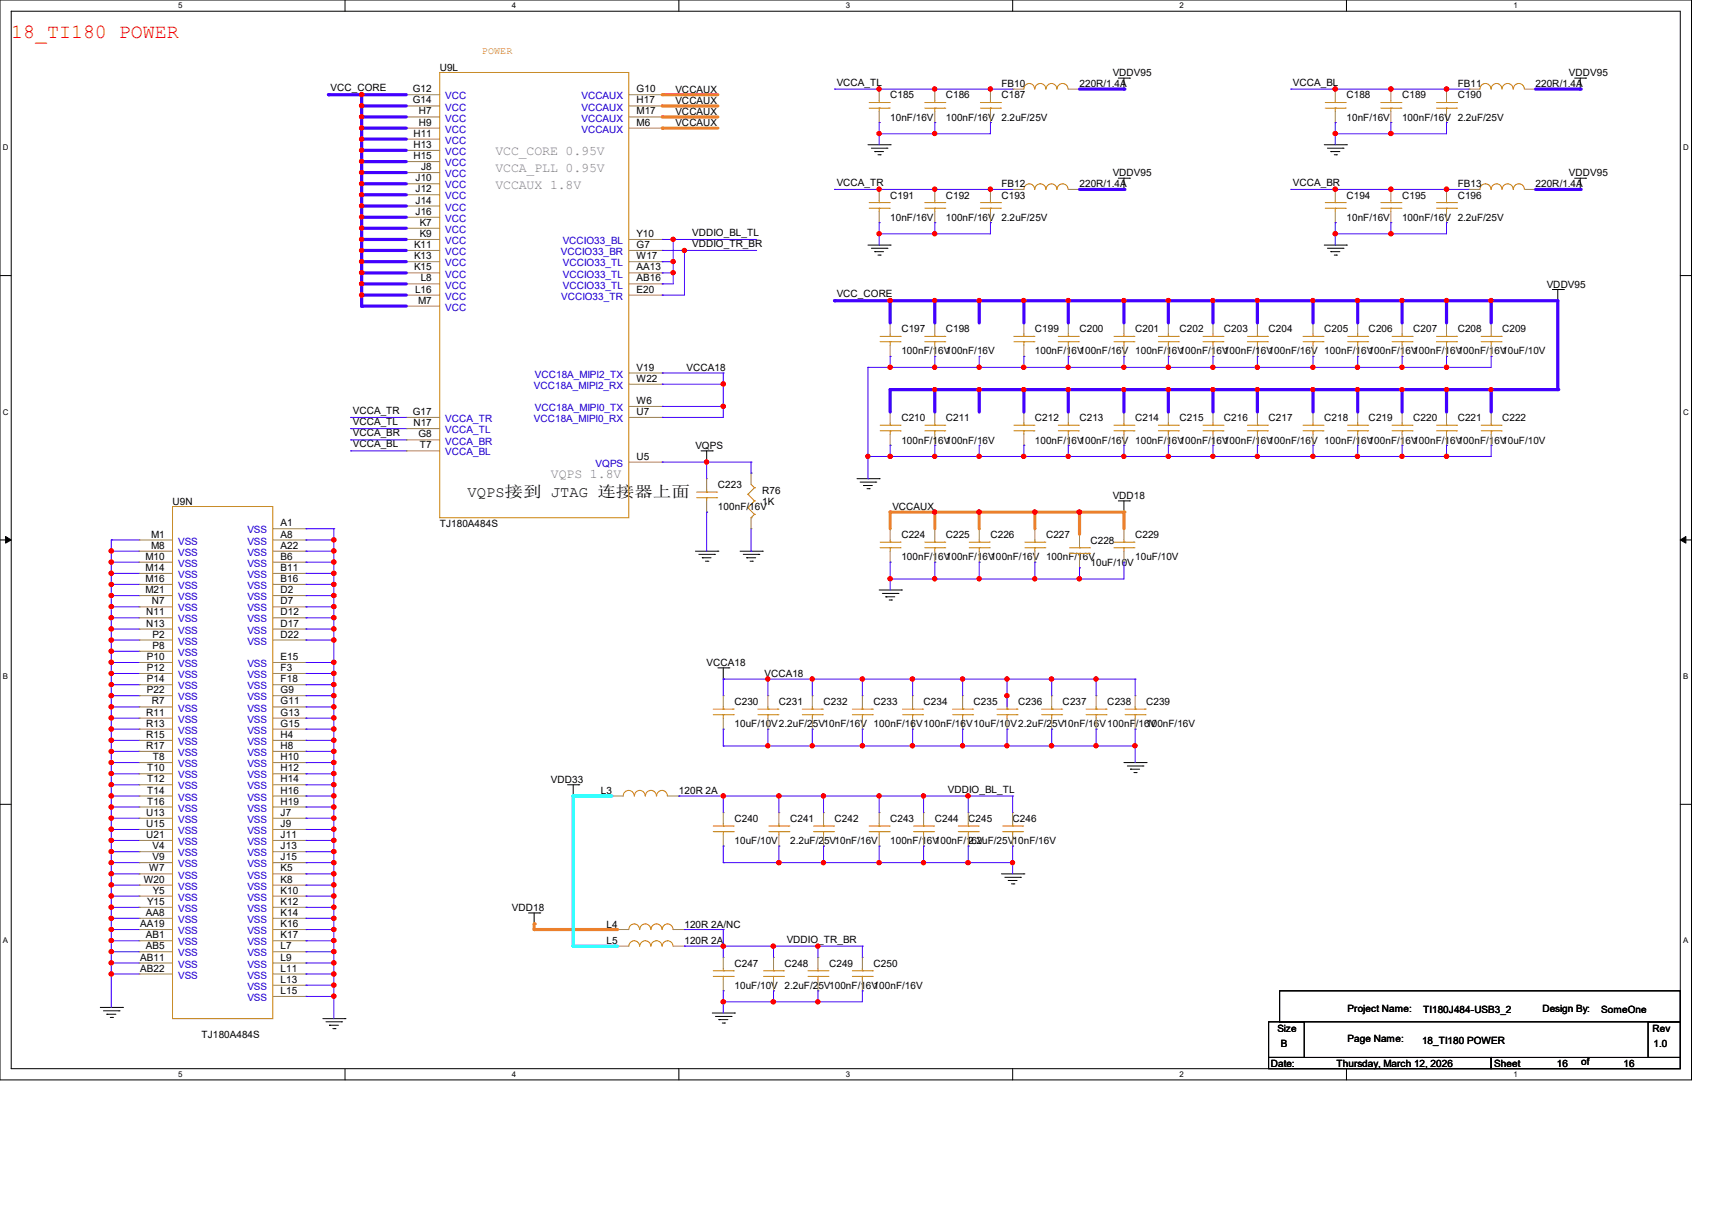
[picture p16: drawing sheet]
<svg xmlns="http://www.w3.org/2000/svg" width="297mm" height="210mm" viewBox="0 0 297 210" stroke-linecap="round" stroke-linejoin="round" font-family="sans-serif">
<defs><g id="words">
<text font-size="3.5" fill="#f00" x="1.9" y="6.6">18_TI180 POWER</text>
<text font-size="2.7" x="81.1" y="86.1">VQPS接到 JTAG 连接器上面</text>
<g font-size="2.3" fill="#808080">
<text x="85.9" y="27">VCC_CORE 0.95V</text>
<text x="85.9" y="29.9">VCCA_PLL 0.95V</text>
<text x="85.9" y="32.8">VCCAUX 1.8V</text>
<text x="95.6" y="83">VQPS 1.8V</text>
</g>
<text font-size="1.7" fill="#cc8006" x="83.6" y="9.3">POWER</text>
<g font-size="1.7">
<text x="57.4" y="15.8">VCC_CORE</text>
<text x="71.6" y="16">G12</text>
<text x="71.6" y="17.9">G14</text>
<text x="76.3" y="12.2">U9L</text>
<text x="110.4" y="16">G10</text>
<text x="110.4" y="17.9">H17</text>
<text x="117.2" y="16">VCCAUX</text>
<text x="117.2" y="18">VCCAUX</text>
<text x="145.2" y="14.9">VCCA_TL</text>
<text x="154.4" y="17.1">C185</text>
<text x="164.1" y="17.1">C186</text>
<text x="173.7" y="15.2">FB10</text>
<text x="173.7" y="17.1">C187</text>
<text x="187.3" y="15.2">220R/1.4A</text>
<text x="193" y="13.2">VDDV95</text>
<text x="224.3" y="14.9">VCCA_BL</text>
<text x="233.6" y="17.1">C188</text>
<text x="243.2" y="17.1">C189</text>
<text x="252.9" y="17.1">C190</text>
<text x="252.9" y="15.2">FB11</text>
<text x="266.4" y="15.2">220R/1.4A</text>
<text x="272.2" y="13.2">VDDV95</text>
<text x="71.7" y="23.7">H11</text>
<text x="72.7" y="19.9">H7</text>
<text x="72.7" y="21.8">H9</text>
<text x="110.4" y="19.9">M17</text>
<text x="110.4" y="21.8">M6</text>
<text x="117.2" y="19.9">VCCAUX</text>
<text x="117.2" y="21.8">VCCAUX</text>
<text x="154.4" y="20.9">10nF/16V</text>
<text x="164.1" y="20.9">100nF/16V 2.2uF/25V</text>
<text x="233.6" y="20.9">10nF/16V</text>
<text x="243.2" y="20.9">100nF/16V 2.2uF/25V</text>
<text x="71.7" y="25.7">H13</text>
<text x="71.7" y="27.6">H15</text>
<text x="73.1" y="29.5">J8</text>
<text x="72.1" y="31.5">J10</text>
<text x="72.1" y="33.4">J12</text>
<text x="72.1" y="35.3">J14</text>
<text x="145.2" y="32.3">VCCA_TR</text>
<text x="154.4" y="34.5">C191</text>
<text x="164.1" y="34.5">C192</text>
<text x="173.7" y="34.5">C193</text>
<text x="173.7" y="32.5">FB12</text>
<text x="187.3" y="32.5">220R/1.4A</text>
<text x="193" y="30.6">VDDV95</text>
<text x="224.3" y="32.3">VCCA_BR</text>
<text x="233.6" y="34.5">C194</text>
<text x="243.2" y="34.5">C195</text>
<text x="252.9" y="34.5">C196</text>
<text x="252.9" y="32.5">FB13</text>
<text x="266.4" y="32.5">220R/1.4A</text>
<text x="272.2" y="30.6">VDDV95</text>
<text x="72.1" y="37.3">J16</text>
<text x="72.8" y="39.2">K7</text>
<text x="72.8" y="41.1">K9</text>
<text x="110.4" y="41.1">Y10</text>
<text x="120.1" y="40.9">VDDIO_BL_TL</text>
<text x="154.4" y="38.3">10nF/16V</text>
<text x="164.1" y="38.3">100nF/16V 2.2uF/25V</text>
<text x="233.6" y="38.3">10nF/16V</text>
<text x="243.2" y="38.3">100nF/16V 2.2uF/25V</text>
<text x="71.8" y="43">K11</text>
<text x="71.8" y="45">K13</text>
<text x="71.8" y="46.9">K15</text>
<text x="110.4" y="43">G7</text>
<text x="110.4" y="45">W17</text>
<text x="110.4" y="46.9">AA13</text>
<text x="120.1" y="42.8">VDDIO_TR_BR</text>
<text x="72" y="50.8">L16</text>
<text x="72.6" y="52.7">M7</text>
<text x="73" y="48.8">L8</text>
<text x="110.4" y="48.8">AB16</text>
<text x="110.4" y="50.8">E20</text>
<text x="145.2" y="51.6">VCC_CORE</text>
<text x="268.3" y="49.9">VDDV95</text>
<text x="156.4" y="57.6">C197</text>
<text x="164.1" y="57.6">C198</text>
<text x="179.5" y="57.6">C199</text>
<text x="187.3" y="57.6">C200</text>
<text x="196.9" y="57.6">C201</text>
<text x="204.6" y="57.6">C202</text>
<text x="212.3" y="57.6">C203</text>
<text x="220.1" y="57.6">C204</text>
<text x="229.7" y="57.6">C205</text>
<text x="237.4" y="57.6">C206</text>
<text x="245.2" y="57.6">C207</text>
<text x="252.9" y="57.6">C208</text>
<text x="260.6" y="57.6">C209</text>
<text x="110.4" y="64.3">V19</text>
<text x="119.1" y="64.3">VCCA18</text>
<text x="156.4" y="61.5">100nF/16V</text>
<text x="164.1" y="61.5">100nF/16V</text>
<text x="179.5" y="61.5">100nF/16V100nF/16V 100nF/16V</text>
<text x="204.6" y="61.5">100nF/16V</text>
<text x="212.3" y="61.5">100nF/16V100nF/16V 100nF/16V</text>
<text x="237.4" y="61.5">100nF/16V100nF/16V</text>
<text x="252.9" y="61.5">100nF/16V</text>
<text x="260.6" y="61.5">10uF/10V</text>
<text x="61.2" y="71.8">VCCA_TR</text>
<text x="71.6" y="72">G17</text>
<text x="110.4" y="72">U7</text>
<text x="110.4" y="70.1">W6</text>
<text x="110.4" y="66.2">W22</text>
<text x="61.2" y="77.6">VCCA_BL</text>
<text x="61.2" y="75.7">VCCA_BR</text>
<text x="61.2" y="73.7">VCCA_TL</text>
<text x="71.7" y="73.9">N17</text>
<text x="72.6" y="75.9">G8</text>
<text x="72.9" y="77.8">T7</text>
<text x="120.6" y="77.9">VQPS</text>
<text x="156.4" y="73.1">C210</text>
<text x="156.4" y="76.9">100nF/16V</text>
<text x="164.1" y="73.1">C211</text>
<text x="164.1" y="76.9">100nF/16V</text>
<text x="179.5" y="73.1">C212</text>
<text x="179.5" y="76.9">100nF/16V100nF/16V 100nF/16V</text>
<text x="187.3" y="73.1">C213</text>
<text x="196.9" y="73.1">C214</text>
<text x="204.6" y="73.1">C215</text>
<text x="204.6" y="76.9">100nF/16V</text>
<text x="212.3" y="73.1">C216</text>
<text x="212.3" y="76.9">100nF/16V100nF/16V 100nF/16V</text>
<text x="220.1" y="73.1">C217</text>
<text x="229.7" y="73.1">C218</text>
<text x="237.4" y="73.1">C219</text>
<text x="237.4" y="76.9">100nF/16V100nF/16V</text>
<text x="245.2" y="73.1">C220</text>
<text x="252.9" y="73.1">C221</text>
<text x="252.9" y="76.9">100nF/16V</text>
<text x="260.6" y="73.1">C222</text>
<text x="260.6" y="76.9">10uF/10V</text>
<text x="110.4" y="79.7">U5</text>
<text x="29.9" y="87.5">U9N</text>
<text x="124.5" y="84.6">C223</text>
<text x="124.5" y="88.5">100nF/16V</text>
<text x="132.2" y="85.6">R76</text>
<text x="132.2" y="87.5">1K</text>
<text x="154.8" y="88.4">VCCAUX</text>
<text x="193" y="86.6">VDD18</text>
<text x="26.2" y="93.2">M1</text>
<text x="26.2" y="95.2">M8</text>
<text x="48.7" y="91.3">A1</text>
<text x="48.7" y="93.2">A8</text>
<text x="48.7" y="95.2">A22</text>
<text x="76.3" y="91.4">TJ180A484S</text>
<text x="156.4" y="93.3">C224</text>
<text x="164.1" y="93.3">C225</text>
<text x="171.8" y="93.3">C226</text>
<text x="181.5" y="93.3">C227</text>
<text x="189.2" y="94.3">C228</text>
<text x="196.9" y="93.3">C229</text>
<text x="25.2" y="97.1">M10</text>
<text x="25.2" y="99">M14</text>
<text x="25.2" y="100.9">M16</text>
<text x="48.7" y="97.1">B6</text>
<text x="48.7" y="99">B11</text>
<text x="48.7" y="100.9">B16</text>
<text x="156.4" y="97.2">100nF/16V</text>
<text x="164.1" y="97.2">100nF/16V100nF/16V 100nF/16V</text>
<text x="189.2" y="98.1">10uF/10V</text>
<text x="196.9" y="97.2">10uF/10V</text>
<text x="25.2" y="102.9">M21</text>
<text x="25.4" y="106.7">N11</text>
<text x="26.3" y="104.8">N7</text>
<text x="48.7" y="102.9">D2</text>
<text x="48.7" y="104.8">D7</text>
<text x="48.7" y="106.7">D12</text>
<text x="25.4" y="108.7">N13</text>
<text x="26.5" y="110.6">P2</text>
<text x="26.5" y="112.5">P8</text>
<text x="48.7" y="108.7">D17</text>
<text x="48.7" y="110.6">D22</text>
<text x="25.5" y="114.5">P10</text>
<text x="25.5" y="116.4">P12</text>
<text x="25.5" y="118.3">P14</text>
<text x="48.7" y="114.5">E15</text>
<text x="48.7" y="116.4">F3</text>
<text x="48.7" y="118.3">F18</text>
<text x="122.6" y="115.5">VCCA18</text>
<text x="132.6" y="117.4">VCCA18</text>
<text x="25.4" y="124.1">R11</text>
<text x="25.5" y="120.2">P22</text>
<text x="26.3" y="122.2">R7</text>
<text x="48.7" y="120.2">G9</text>
<text x="48.7" y="122.2">G11</text>
<text x="48.7" y="124.1">G13</text>
<text x="127.4" y="122.3">C230</text>
<text x="135.1" y="122.3">C231</text>
<text x="142.9" y="122.3">C232</text>
<text x="151.6" y="122.3">C233</text>
<text x="160.2" y="122.3">C234</text>
<text x="168.9" y="122.3">C235</text>
<text x="176.7" y="122.3">C236</text>
<text x="184.4" y="122.3">C237</text>
<text x="192.1" y="122.3">C238</text>
<text x="198.8" y="122.3">C239</text>
<text x="25.4" y="126">R13</text>
<text x="25.4" y="128">R15</text>
<text x="25.4" y="129.9">R17</text>
<text x="26.5" y="131.8">T8</text>
<text x="48.7" y="126">G15</text>
<text x="48.7" y="128">H4</text>
<text x="48.7" y="129.9">H8</text>
<text x="48.7" y="131.8">H10</text>
<text x="127.4" y="126.2">10uF/10V2.2uF/25V10nF/16V 100nF/16V100nF/16V10uF/10V2.2uF/25V10nF/16V100nF/16V</text>
<text x="198.8" y="126.2">100nF/16V</text>
<text x="25.5" y="133.8">T10</text>
<text x="25.5" y="135.7">T12</text>
<text x="25.5" y="137.6">T14</text>
<text x="48.7" y="133.8">H12</text>
<text x="48.7" y="135.7">H14</text>
<text x="48.7" y="137.6">H16</text>
<text x="95.6" y="135.8">VDD33</text>
<text x="104.3" y="137.7">L3</text>
<text x="117.8" y="137.7">120R 2A</text>
<text x="164.5" y="137.5">VDDIO_BL_TL</text>
<text x="25.4" y="141.5">U13</text>
<text x="25.4" y="143.4">U15</text>
<text x="25.5" y="139.5">T16</text>
<text x="48.7" y="139.5">H19</text>
<text x="48.7" y="141.5">J7</text>
<text x="48.7" y="143.4">J9</text>
<text x="127.4" y="142.5">C240</text>
<text x="137.1" y="142.5">C241</text>
<text x="144.8" y="142.5">C242</text>
<text x="154.4" y="142.5">C243</text>
<text x="162.2" y="142.5">C244</text>
<text x="168" y="142.5">C245</text>
<text x="175.7" y="142.5">C246</text>
<text x="25.4" y="145.3">U21</text>
<text x="26.5" y="147.3">V4</text>
<text x="26.5" y="149.2">V9</text>
<text x="48.7" y="145.3">J11</text>
<text x="48.7" y="147.3">J13</text>
<text x="48.7" y="149.2">J15</text>
<text x="127.4" y="146.4">10uF/10V</text>
<text x="137.1" y="146.4">2.2uF/25V10nF/16V</text>
<text x="154.4" y="146.4">100nF/16V100nF/16V</text>
<text x="168" y="146.4">2.2uF/25V10nF/16V</text>
<text x="24.9" y="153.1">W20</text>
<text x="25.9" y="151.1">W7</text>
<text x="26.5" y="155">Y5</text>
<text x="48.7" y="151.1">K5</text>
<text x="48.7" y="153.1">K8</text>
<text x="48.7" y="155">K10</text>
<text x="24.3" y="160.8">AA19</text>
<text x="25.3" y="158.8">AA8</text>
<text x="25.5" y="156.9">Y15</text>
<text x="48.7" y="156.9">K12</text>
<text x="48.7" y="158.8">K14</text>
<text x="48.7" y="160.8">K16</text>
<text x="88.8" y="158">VDD18</text>
<text x="105.2" y="160.9">L4</text>
<text x="118.7" y="160.9">120R 2A/NC</text>
<text x="24.3" y="166.6">AB11</text>
<text x="25.3" y="162.7">AB1</text>
<text x="25.3" y="164.6">AB5</text>
<text x="48.7" y="162.7">K17</text>
<text x="48.7" y="164.6">L7</text>
<text x="48.7" y="166.6">L9</text>
<text x="105.2" y="163.8">L5</text>
<text x="118.7" y="163.8">120R 2A</text>
<text x="127.4" y="167.6">C247</text>
<text x="136.1" y="167.6">C248</text>
<text x="136.5" y="163.5">VDDIO_TR_BR</text>
<text x="143.8" y="167.6">C249</text>
<text x="151.6" y="167.6">C250</text>
<text x="24.3" y="168.5">AB22</text>
<text x="48.7" y="168.5">L11</text>
<text x="48.7" y="170.4">L13</text>
<text x="48.7" y="172.4">L15</text>
<text x="127.4" y="171.5">10uF/10V 2.2uF/25V100nF/16V</text>
<text x="151.6" y="171.5">100nF/16V</text>
<text x="35" y="180">TJ180A484S</text>
<text x="221.6" y="179">Size</text>
<text x="233.8" y="175.6">Project Name:</text>
<text x="246.9" y="175.8">TI180J484-USB3_2</text>
<text x="267.6" y="175.6">Design By:</text>
<text x="277.8" y="175.8">SomeOne</text>
<text x="286.7" y="179">Rev</text>
<text x="220.5" y="185">Date:</text>
<text x="222.2" y="181.5">B</text>
<text x="231.9" y="185">Thursday, March 12, 2026</text>
<text x="233.8" y="180.8">Page Name:</text>
<text x="246.7" y="181">18_TI180 POWER</text>
<text x="259.2" y="185">Sheet</text>
<text x="270.1" y="185">16</text>
<text x="274.3" y="184.6">of</text>
<text x="281.6" y="185">16</text>
<text x="286.9" y="181.5">1.0</text>
</g>
<g font-size="1.7" fill="#00c">
<text x="77.3" y="17.2">VCC</text>
<text x="100.9" y="17.2">VCCAUX</text>
<text x="77.3" y="19.2">VCC</text>
<text x="77.3" y="21.1">VCC</text>
<text x="77.3" y="23">VCC</text>
<text x="100.9" y="19.2">VCCAUX</text>
<text x="100.9" y="21.1">VCCAUX</text>
<text x="100.9" y="23">VCCAUX</text>
<text x="77.3" y="24.9">VCC</text>
<text x="77.3" y="26.9">VCC</text>
<text x="77.3" y="28.8">VCC</text>
<text x="77.3" y="30.7">VCC</text>
<text x="77.3" y="32.7">VCC</text>
<text x="77.3" y="34.6">VCC</text>
<text x="77.3" y="36.5">VCC</text>
<text x="77.3" y="38.5">VCC</text>
<text x="77.3" y="40.4">VCC</text>
<text x="77.3" y="42.3">VCC</text>
<text x="77.3" y="44.2">VCC</text>
<text x="77.3" y="46.2">VCC</text>
<text x="97.3" y="44.2">VCCIO33_BR</text>
<text x="97.6" y="42.3">VCCIO33_BL</text>
<text x="97.7" y="46.2">VCCIO33_TL</text>
<text x="77.3" y="48.1">VCC</text>
<text x="77.3" y="50">VCC</text>
<text x="77.3" y="52">VCC</text>
<text x="77.3" y="53.9">VCC</text>
<text x="97.4" y="52">VCCIO33_TR</text>
<text x="97.7" y="48.1">VCCIO33_TL</text>
<text x="97.7" y="50">VCCIO33_TL</text>
<text x="92.8" y="65.5">VCC18A_MIPI2_TX</text>
<text x="92.6" y="67.4">VCC18A_MIPI2_RX</text>
<text x="92.8" y="71.3">VCC18A_MIPI0_TX</text>
<text x="77.3" y="77.1">VCCA_BR</text>
<text x="77.3" y="75.1">VCCA_TL</text>
<text x="77.3" y="73.2">VCCA_TR</text>
<text x="92.6" y="73.2">VCC18A_MIPI0_RX</text>
<text x="77.3" y="79">VCCA_BL</text>
<text x="103.3" y="80.9">VQPS</text>
<text x="30.9" y="94.4">VSS</text>
<text x="42.9" y="92.5">VSS</text>
<text x="42.9" y="94.4">VSS</text>
<text x="30.9" y="96.4">VSS</text>
<text x="30.9" y="98.3">VSS</text>
<text x="30.9" y="100.2">VSS</text>
<text x="42.9" y="96.4">VSS</text>
<text x="42.9" y="98.3">VSS</text>
<text x="42.9" y="100.2">VSS</text>
<text x="30.9" y="102.1">VSS</text>
<text x="30.9" y="104.1">VSS</text>
<text x="30.9" y="106">VSS</text>
<text x="30.9" y="107.9">VSS</text>
<text x="42.9" y="102.1">VSS</text>
<text x="42.9" y="104.1">VSS</text>
<text x="42.9" y="106">VSS</text>
<text x="42.9" y="107.9">VSS</text>
<text x="30.9" y="109.9">VSS</text>
<text x="30.9" y="111.8">VSS</text>
<text x="30.9" y="113.7">VSS</text>
<text x="42.9" y="109.9">VSS</text>
<text x="42.9" y="111.8">VSS</text>
<text x="30.9" y="115.7">VSS</text>
<text x="30.9" y="117.6">VSS</text>
<text x="30.9" y="119.5">VSS</text>
<text x="42.9" y="115.7">VSS</text>
<text x="42.9" y="117.6">VSS</text>
<text x="42.9" y="119.5">VSS</text>
<text x="30.9" y="121.5">VSS</text>
<text x="30.9" y="123.4">VSS</text>
<text x="30.9" y="125.3">VSS</text>
<text x="42.9" y="121.5">VSS</text>
<text x="42.9" y="123.4">VSS</text>
<text x="42.9" y="125.3">VSS</text>
<text x="30.9" y="127.3">VSS</text>
<text x="30.9" y="129.2">VSS</text>
<text x="30.9" y="131.1">VSS</text>
<text x="42.9" y="127.3">VSS</text>
<text x="42.9" y="129.2">VSS</text>
<text x="42.9" y="131.1">VSS</text>
<text x="30.9" y="133.1">VSS</text>
<text x="30.9" y="135">VSS</text>
<text x="30.9" y="136.9">VSS</text>
<text x="42.9" y="133.1">VSS</text>
<text x="42.9" y="135">VSS</text>
<text x="42.9" y="136.9">VSS</text>
<text x="30.9" y="138.8">VSS</text>
<text x="30.9" y="140.8">VSS</text>
<text x="30.9" y="142.7">VSS</text>
<text x="42.9" y="138.8">VSS</text>
<text x="42.9" y="140.8">VSS</text>
<text x="42.9" y="142.7">VSS</text>
<text x="30.9" y="144.6">VSS</text>
<text x="30.9" y="146.6">VSS</text>
<text x="30.9" y="148.5">VSS</text>
<text x="42.9" y="144.6">VSS</text>
<text x="42.9" y="146.6">VSS</text>
<text x="42.9" y="148.5">VSS</text>
<text x="30.9" y="150.4">VSS</text>
<text x="30.9" y="152.4">VSS</text>
<text x="30.9" y="154.3">VSS</text>
<text x="42.9" y="150.4">VSS</text>
<text x="42.9" y="152.4">VSS</text>
<text x="42.9" y="154.3">VSS</text>
<text x="30.9" y="156.2">VSS</text>
<text x="30.9" y="158.2">VSS</text>
<text x="30.9" y="160.1">VSS</text>
<text x="42.9" y="156.2">VSS</text>
<text x="42.9" y="158.2">VSS</text>
<text x="42.9" y="160.1">VSS</text>
<text x="30.9" y="162">VSS</text>
<text x="30.9" y="164">VSS</text>
<text x="30.9" y="165.9">VSS</text>
<text x="30.9" y="167.8">VSS</text>
<text x="42.9" y="162">VSS</text>
<text x="42.9" y="164">VSS</text>
<text x="42.9" y="165.9">VSS</text>
<text x="42.9" y="167.8">VSS</text>
<text x="30.9" y="169.7">VSS</text>
<text x="42.9" y="169.7">VSS</text>
<text x="42.9" y="171.7">VSS</text>
<text x="42.9" y="173.6">VSS</text>
</g>
<g font-size="1.4">
<text x="30.9" y="1.4">5</text>
<text x="88.8" y="1.4">4</text>
<text x="146.7" y="1.4">3</text>
<text x="204.6" y="1.4">2</text>
<text x="262.6" y="1.4">1</text>
<text x=".5" y="26.1">D</text>
<text x="292" y="26.1">D</text>
<text x=".5" y="71.9">C</text>
<text x="292" y="71.9">C</text>
<text x=".5" y="117.8">B</text>
<text x="292" y="117.8">B</text>
<text x=".5" y="163.6">A</text>
<text x="292" y="163.6">A</text>
<text x="30.9" y="186.8">5</text>
<text x="88.8" y="186.8">4</text>
<text x="146.7" y="186.8">3</text>
<text x="204.6" y="186.8">2</text>
<text x="262.6" y="186.8">1</text>
</g>
</g></defs>
<path d="M0 0h293.5v187.3h-293.5zM1.9 1.9h289.6v183.4h-289.6z" fill="none" stroke="#000" stroke-width=".17"/>
<g fill="#fff">
<path d="M30.9 .2h.8v1.5h-.8z"/>
<path d="M30.9 185.5h.8v1.6h-.8z"/>
</g>
<path d="M59.9 0v1.9M59.9 185.3v2" fill="none" stroke="#000" stroke-width=".17"/>
<g fill="#fff">
<path d="M88.8 .2h.8v1.5h-.8z"/>
<path d="M88.8 185.5h.8v1.6h-.8z"/>
</g>
<path d="M117.8 0v1.9M117.8 185.3v2" fill="none" stroke="#000" stroke-width=".17"/>
<g fill="#fff">
<path d="M146.7 .2h.8v1.5h-.8z"/>
<path d="M146.7 185.5h.8v1.6h-.8z"/>
</g>
<path d="M175.7 0v1.9M175.7 185.3v2" fill="none" stroke="#000" stroke-width=".17"/>
<g fill="#fff">
<path d="M204.6 .2h.8v1.5h-.8z"/>
<path d="M204.6 185.5h.8v1.6h-.8z"/>
</g>
<path d="M233.6 0v1.9M233.6 185.3v2" fill="none" stroke="#000" stroke-width=".17"/>
<g fill="#fff">
<path d="M262.6 .2h.7v1.5h-.7z"/>
<path d="M262.6 185.5h.7v1.6h-.7z"/>
<path d="M.5 24.8h1v1.6h-1z"/>
<path d="M292 24.8h1v1.6h-1z"/>
<path d="M.5 70.7h1v1.5h-1z"/>
<path d="M292 70.7h1v1.5h-1z"/>
</g>
<path d="M0 47.8h1.9M291.5 47.8h2" fill="none" stroke="#000" stroke-width=".17"/>
<g fill="#fff">
<path d="M.5 116.5h.9v1.6h-.9z"/>
<path d="M292 116.5h.9v1.6h-.9z"/>
</g>
<path d="M0 93.6h1.9M291.5 93.6h2" fill="none" stroke="#000" stroke-width=".17"/>
<path d="M1 93l.9 .6-.9 .6zM291.5 93.6l1-.6v1.2z" fill="#000" stroke="#000" stroke-width=".17"/>
<g fill="#fff">
<path d="M.5 162.4h.9v1.5h-.9z"/>
<path d="M292 162.4h.9v1.5h-.9z"/>
</g>
<g fill="none" stroke="#000" stroke-width=".17">
<path d="M194 13.5h2M195 15.5h.1M195 13.5v2M196 13.5h.1M273.2 13.5h1.9M274.2 15.5h.1M274.2 13.5v2M275.1 13.5h.1M150.6 25.1h3.8M151.2 25.7h2.7M151.8 26.3h.1M151.8 26.3h1.5"/>
<path d="M152.3 26.8h.4M152.7 26.8h.1M153.9 25.7h.1M154.4 25.1h.1M194 30.9h2M195 32.9h.1M195 30.9v2M196 30.9h.1M229.7 25.1h3.9M230.3 25.7h2.7M230.9 26.3h.1M230.9 26.3h1.6"/>
<path d="M231.5 26.8h.4M231.9 26.8h.1M233 25.7h.1M233.6 25.1h.1M273.2 30.9h1.9M274.2 32.9h.1M274.2 30.9v2M275.1 30.9h.1M150.6 42.5h3.8M151.2 43.1h2.7M151.8 43.6h.1M151.8 43.6h1.5"/>
<path d="M152.3 44.2h.4M152.7 44.2h.1M153.9 43.1h.1M154.4 42.5h.1M229.7 42.5h3.9M230.3 43.1h2.7M230.9 43.6h.1M230.9 43.6h1.6M231.5 44.2h.4M231.9 44.2h.1M233 43.1h.1M233.6 42.5h.1"/>
<path d="M269.3 50.2h1.9M270.3 52.2h.1M270.3 50.2v2M271.2 50.2h.1M121.6 78.2h2M122.6 78.2v1.9M123.6 78.2h.1M120.6 95.6h3.9M121.2 96.1h2.8M121.8 96.7h.1M121.8 96.7h1.6M122.4 97.3h.4"/>
<path d="M122.6 80.1h.1M122.8 97.3h.1M124 96.1h.1M124.5 95.6h.1M128.4 95.6h3.8M128.9 96.1h2.8M129.5 96.7h.1M129.5 96.7h1.6M130.1 97.3h.4M130.5 97.3h.1M131.7 96.1h.1M132.2 95.6h.1"/>
<path d="M148.7 83h3.8M149.2 83.6h2.7M149.8 84.2h.1M149.8 84.2h1.5M150.4 84.8h.4M150.8 84.8h.1M151.9 83.6h.1M152.5 83h.1M194 86.9h2M195 88.8h.1M195 86.9v1.9M196 86.9h.1"/>
<path d="M124.5 115.8h1.9M125.5 117.8h.1M125.5 115.8v2M126.4 115.8h.1M152.5 102.3h3.9M153.1 102.9h2.7M153.7 103.5h.1M153.7 103.5h1.5M154.3 104.1h.3M154.6 104.1h.1M155.8 102.9h.1M156.4 102.3h.1"/>
<path d="M0 139.5h1.9M98.5 136.1h1.9M99.4 138h.1M99.4 136.1v1.9M100.4 136.1h.1M195 132.2h3.8M195.6 132.8h2.7M196.1 133.4h.1M196.1 133.4h1.6M196.7 134h.4M197.1 134h.1M198.3 132.8h.1"/>
<path d="M198.8 132.2h.1M291.5 139.5h2M91.7 158.3h1.9M92.7 158.3v1.9M93.6 158.3h.1M173.7 151.6h3.9M174.3 152.1h2.7M174.9 152.7h.1M174.9 152.7h1.5M175.5 153.3h.4M175.9 153.3h.1M177 152.1h.1"/>
<path d="M177.6 151.6h.1M17.4 174.7h3.9M17.9 175.3h2.8M18.5 175.9h.1M18.5 175.9h1.6M19.1 176.4h.4M19.5 176.4h.1M20.7 175.3h.1M21.3 174.7h.1M56 176.7h3.9M56.6 177.2h2.7M57.1 177.8h.1"/>
<path d="M57.1 177.8h1.6M57.7 178.4h.4M58.1 178.4h.1M59.3 177.2h.1M59.9 176.7h.1M92.7 160.2h.1M123.6 175.7h3.8M124.1 176.3h2.7M124.7 176.8h.1M124.7 176.8h1.6M125.3 177.4h.4M125.7 177.4h.1"/>
<path d="M126.8 176.3h.1M127.4 175.7h.1M220.1 177.2h6.2v6.2h-6.2zM222 171.8h69.5v5.4h-69.5zM285.9 177.2h5.6v6.2h-5.6zM220.1 183.4h38.6v1.9h-38.6zM258.7 183.4h32.8v1.9h-32.8z"/>
</g>
<g fill="none" stroke="#cc8006" stroke-width=".17">
<path d="M76.3 12.6h32.8v77.2h-32.8zM150.8 18.8h3.5M150.8 17.8h3.5M152.5 17.8h.1M152.5 18.8h.1M152.5 17.4v.4M152.5 18.8v.5M154.3 18.8h.1M154.3 17.8h.1M160.4 18.8h3.5M160.4 17.8h3.5M162.2 17.8h.1"/>
<path d="M162.2 18.8h.1M162.2 17.4v.4M162.2 18.8v.5M163.9 18.8h.1M163.9 17.8h.1M170.1 18.8h3.5M170.1 17.8h3.5M171.8 17.8h.1M171.8 18.8h.1M171.8 17.4v.4M171.8 18.8v.5M173.6 18.8h.1"/>
<path d="M173.6 17.8h.1M177.6 15.5a.93 .93 0 0 1 1-1 .93 .93 0 0 1 .9 1M179.5 15.5a.95 .95 0 0 1 1-1 .95 .95 0 0 1 .9 1M181.5 15.5a.93 .93 0 0 1 .9-1 .93 .93 0 0 1 .9 1M183.4 15.5a.95 .95 0 0 1 .9-1 .95 .95 0 0 1 1 1M229.9 18.8h3.5M229.9 17.8h3.5M231.6 17.8h.1M231.6 18.8h.1M231.6 17.4v.4M231.6 18.8v.5M233.4 18.8h.1"/>
<path d="M233.4 17.8h.1M239.6 18.8h3.4M239.6 17.8h3.4M241.3 17.8h.1M241.3 18.8h.1M241.3 17.4v.4M241.3 18.8v.5M243 18.8h.1M243 17.8h.1M249.2 18.8h3.5M249.2 17.8h3.5M251 17.8h.1"/>
<path d="M251 18.8h.1M251 17.4v.4M251 18.8v.5M252.7 18.8h.1M252.7 17.8h.1M256.8 15.5a.95 .95 0 0 1 .9-1 .95 .95 0 0 1 1 1M258.7 15.5a.93 .93 0 0 1 .9-1 .93 .93 0 0 1 1 1M260.6 15.5a.95 .95 0 0 1 1-1 .95 .95 0 0 1 .9 1 .97 .97 0 0 1 1-1 .97 .97 0 0 1 1 1M150.8 36.1h3.5M150.8 35.1h3.5M152.5 35.1h.1M152.5 36.1h.1"/>
<path d="M152.5 34.8v.3M152.5 36.1v.6M154.3 36.1h.1M154.3 35.1h.1M160.4 36.1h3.5M160.4 35.1h3.5M162.2 35.1h.1M162.2 36.1h.1M162.2 34.8v.3M162.2 36.1v.6M163.9 36.1h.1M163.9 35.1h.1"/>
<path d="M170.1 36.1h3.5M170.1 35.1h3.5M171.8 35.1h.1M171.8 36.1h.1M171.8 34.8v.3M171.8 36.1v.6M173.6 36.1h.1M173.6 35.1h.1M179.5 32.8a.93 .93 0 0 0-.9-.9 .93 .93 0 0 0-1 1M181.4 32.8a.95 .95 0 0 0-.9-.9 .95 .95 0 0 0-1 1M183.3 32.8a.93 .93 0 0 0-.9-.9 .93 .93 0 0 0-.9 1M185.3 32.8a.95 .95 0 0 0-1-.9 .95 .95 0 0 0-.9 1"/>
<path d="M229.9 36.1h3.5M229.9 35.1h3.5M231.6 35.1h.1M231.6 36.1h.1M231.6 34.8v.3M231.6 36.1v.6M233.4 36.1h.1M233.4 35.1h.1M239.6 36.1h3.4M239.6 35.1h3.4M241.3 35.1h.1M241.3 36.1h.1"/>
<path d="M241.3 34.8v.3M241.3 36.1v.6M243 36.1h.1M243 35.1h.1M249.2 36.1h3.5M249.2 35.1h3.5M251 35.1h.1M251 36.1h.1M251 34.8v.3M251 36.1v.6M252.7 36.1h.1M252.7 35.1h.1"/>
<path d="M258.7 32.8a.95 .95 0 0 0-1-.9 .95 .95 0 0 0-.9 1M260.6 32.8a.93 .93 0 0 0-1-.9 .93 .93 0 0 0-.9 1M264.5 32.8a.97 .97 0 0 0-1-.9 .97 .97 0 0 0-1 .9 .95 .95 0 0 0-.9-.9 .95 .95 0 0 0-1 1M152.7 59.3h3.5M152.7 58.3h3.5M154.4 58.3h.1M154.4 59.3h.1M154.4 57.9v.4M154.4 59.3v.6M156.2 59.3h.1M156.2 58.3h.1M160.4 59.3h3.5"/>
<path d="M160.4 58.3h3.5M162.2 58.3h.1M162.2 59.3h.1M162.2 57.9v.4M162.2 59.3v.6M163.9 59.3h.1M163.9 58.3h.1M175.9 59.3h3.5M175.9 58.3h3.5M177.6 58.3h.1M177.6 59.3h.1M177.6 57.9v.4"/>
<path d="M177.6 59.3v.6M179.4 59.3h.1M179.4 58.3h.1M183.6 59.3h3.5M183.6 58.3h3.5M185.3 58.3h.1M185.3 59.3h.1M185.3 57.9v.4M185.3 59.3v.6M187.1 59.3h.1M187.1 58.3h.1M193.3 59.3h3.4"/>
<path d="M193.3 58.3h3.4M195 58.3h.1M195 59.3h.1M195 57.9v.4M195 59.3v.6M196.7 59.3h.1M196.7 58.3h.1M201 59.3h3.4M201 58.3h3.4M202.7 58.3h.1M202.7 59.3h.1M202.7 57.9v.4"/>
<path d="M202.7 59.3v.6M204.4 59.3h.1M204.4 58.3h.1M208.7 59.3h3.5M208.7 58.3h3.5M210.4 58.3h.1M210.4 59.3h.1M210.4 57.9v.4M210.4 59.3v.6M212.2 59.3h.1M212.2 58.3h.1M216.4 59.3h3.5"/>
<path d="M216.4 58.3h3.5M218.1 58.3h.1M218.1 59.3h.1M218.1 57.9v.4M218.1 59.3v.6M219.9 59.3h.1M219.9 58.3h.1M226.1 59.3h3.4M226.1 58.3h3.4M227.8 58.3h.1M227.8 59.3h.1M227.8 57.9v.4"/>
<path d="M227.8 59.3v.6M229.5 59.3h.1M229.5 58.3h.1M233.8 59.3h3.5M233.8 58.3h3.5M235.5 58.3h.1M235.5 59.3h.1M235.5 57.9v.4M235.5 59.3v.6M237.3 59.3h.1M237.3 58.3h.1M241.5 59.3h3.5"/>
<path d="M241.5 58.3h3.5M243.2 58.3h.1M243.2 59.3h.1M243.2 57.9v.4M243.2 59.3v.6M245 59.3h.1M245 58.3h.1M249.2 59.3h3.5M249.2 58.3h3.5M251 58.3h.1M251 59.3h.1M251 57.9v.4"/>
<path d="M251 59.3v.6M252.7 59.3h.1M252.7 58.3h.1M257 59.3h3.4M257 58.3h3.4M258.7 58.3h.1M258.7 59.3h.1M258.7 57.9v.4M258.7 59.3v.6M260.4 59.3h.1M260.4 58.3h.1M152.7 74.7h3.5"/>
<path d="M152.7 73.7h3.5M154.4 73.7h.1M154.4 74.7h.1M154.4 73.4v.3M154.4 74.7v.6M156.2 74.7h.1M156.2 73.7h.1M160.4 74.7h3.5M160.4 73.7h3.5M162.2 73.7h.1M162.2 74.7h.1M162.2 73.4v.3"/>
<path d="M162.2 74.7v.6M163.9 74.7h.1M163.9 73.7h.1M175.9 74.7h3.5M175.9 73.7h3.5M177.6 73.7h.1M177.6 74.7h.1M177.6 73.4v.3M177.6 74.7v.6M179.4 74.7h.1M179.4 73.7h.1M183.6 74.7h3.5"/>
<path d="M183.6 73.7h3.5M185.3 73.7h.1M185.3 74.7h.1M185.3 73.4v.3M185.3 74.7v.6M187.1 74.7h.1M187.1 73.7h.1M193.3 74.7h3.4M193.3 73.7h3.4M195 73.7h.1M195 74.7h.1M195 73.4v.3"/>
<path d="M195 74.7v.6M196.7 74.7h.1M196.7 73.7h.1M201 74.7h3.4M201 73.7h3.4M202.7 73.7h.1M202.7 74.7h.1M202.7 73.4v.3M202.7 74.7v.6M204.4 74.7h.1M204.4 73.7h.1M208.7 74.7h3.5"/>
<path d="M208.7 73.7h3.5M210.4 73.7h.1M210.4 74.7h.1M210.4 73.4v.3M210.4 74.7v.6M212.2 74.7h.1M212.2 73.7h.1M216.4 74.7h3.5M216.4 73.7h3.5M218.1 73.7h.1M218.1 74.7h.1M218.1 73.4v.3"/>
<path d="M218.1 74.7v.6M219.9 74.7h.1M219.9 73.7h.1M226.1 74.7h3.4M226.1 73.7h3.4M227.8 73.7h.1M227.8 74.7h.1M227.8 73.4v.3M227.8 74.7v.6M229.5 74.7h.1M229.5 73.7h.1M233.8 74.7h3.5"/>
<path d="M233.8 73.7h3.5M235.5 73.7h.1M235.5 74.7h.1M235.5 73.4v.3M235.5 74.7v.6M237.3 74.7h.1M237.3 73.7h.1M241.5 74.7h3.5M241.5 73.7h3.5M243.2 73.7h.1M243.2 74.7h.1M243.2 73.4v.3"/>
<path d="M243.2 74.7v.6M245 74.7h.1M245 73.7h.1M249.2 74.7h3.5M249.2 73.7h3.5M251 73.7h.1M251 74.7h.1M251 73.4v.3M251 74.7v.6M252.7 74.7h.1M252.7 73.7h.1M257 74.7h3.4"/>
<path d="M257 73.7h3.4M258.7 73.7h.1M258.7 74.7h.1M258.7 73.4v.3M258.7 74.7v.6M260.4 74.7h.1M260.4 73.7h.1M29.9 87.8h17.4v88.9h-17.4zM120.9 86.3h3.4M120.9 85.3h3.4M122.6 85.3h.1M122.6 86.3h.1"/>
<path d="M122.6 85v.3M122.6 86.3v.6M124.3 86.3h.1M124.3 85.3h.1M129.8 85.7h.1M129.8 88.1h.1M129.8 85.7l1.1 1.2M129.8 88.1l1.1 1.1M130.3 89.8h.1M130.3 84l.6 .6M130.9 84.6h.1M130.9 86.9h.1"/>
<path d="M130.9 89.2h.1M130.9 84.6l-1.1 1.1M130.9 86.9l-1.1 1.2M130.9 89.2l-.6 .6M152.7 95h3.5M152.7 94h3.5M154.4 94h.1M154.4 95h.1M154.4 93.6v.4M154.4 95v.6M156.2 95h.1M156.2 94h.1"/>
<path d="M160.4 95h3.5M160.4 94h3.5M162.2 94h.1M162.2 95h.1M162.2 93.6v.4M162.2 95v.6M163.9 95h.1M163.9 94h.1M168.1 95h3.5M168.1 94h3.5M169.9 94h.1M169.9 95h.1"/>
<path d="M169.9 93.6v.4M169.9 95v.6M171.6 95h.1M171.6 94h.1M177.8 95h3.5M177.8 94h3.5M179.5 94h.1M179.5 95h.1M179.5 93.6v.4M179.5 95v.6M181.3 95h.1M181.3 94h.1"/>
<path d="M185.5 95h3.5M185.5 96h3.5M187.3 95h.1M187.3 96h.1M187.3 94.6v.4M187.3 96v.5M189 96h.1M189 95h.1M193.3 95h3.4M193.3 94h3.4M195 94h.1M195 95h.1"/>
<path d="M195 93.6v.4M195 95v.6M196.7 95h.1M196.7 94h.1M108.1 138a.95 .95 0 0 1 1-.9 .95 .95 0 0 1 .9 .9M110.1 138a.93 .93 0 0 1 .9-.9 .93 .93 0 0 1 .9 .9M112 138a.95 .95 0 0 1 .9-.9 .95 .95 0 0 1 1 .9M113.9 138a.93 .93 0 0 1 1-.9 .93 .93 0 0 1 .9 .9M123.7 124h3.5M123.7 123h3.5M125.5 123h.1M125.5 124h.1"/>
<path d="M125.5 122.6v.4M125.5 124v.5M127.2 124h.1M127.2 123h.1M131.5 124h3.5M131.5 123h3.5M133.2 123h.1M133.2 124h.1M133.2 122.6v.4M133.2 124v.5M135 124h.1M135 123h.1"/>
<path d="M139.2 124h3.5M139.2 123h3.5M140.9 123h.1M140.9 124h.1M140.9 122.6v.4M140.9 124v.5M142.7 124h.1M142.7 123h.1M147.9 124h3.4M147.9 123h3.4M149.6 123h.1M149.6 124h.1"/>
<path d="M149.6 122.6v.4M149.6 124v.5M151.3 124h.1M151.3 123h.1M156.6 124h3.5M156.6 123h3.5M158.3 123h.1M158.3 124h.1M158.3 122.6v.4M158.3 124v.5M160.1 124h.1M160.1 123h.1"/>
<path d="M165.3 124h3.4M165.3 123h3.4M167 123h.1M167 124h.1M167 122.6v.4M167 124v.5M168.7 124h.1M168.7 123h.1M173 124h3.4M173 123h3.4M174.7 123h.1M174.7 124h.1"/>
<path d="M174.7 122.6v.4M174.7 124v.5M176.4 124h.1M176.4 123h.1M180.7 124h3.5M180.7 123h3.5M182.5 123h.1M182.5 124h.1M182.5 122.6v.4M182.5 124v.5M184.2 124h.1M184.2 123h.1"/>
<path d="M188.4 124h3.5M188.4 123h3.5M190.2 123h.1M190.2 124h.1M190.2 122.6v.4M190.2 124v.5M191.9 124h.1M191.9 123h.1M195.2 124h3.5M195.2 123h3.5M196.9 123h.1M196.9 124h.1"/>
<path d="M196.9 122.6v.4M196.9 124v.5M198.7 124h.1M198.7 123h.1M123.7 144.2h3.5M123.7 143.3h3.5M125.5 143.3h.1M125.5 144.2h.1M125.5 142.9v.4M125.5 144.2v.6M127.2 144.2h.1M127.2 143.3h.1"/>
<path d="M133.4 144.2h3.5M133.4 143.3h3.5M135.1 143.3h.1M135.1 144.2h.1M135.1 142.9v.4M135.1 144.2v.6M136.9 144.2h.1M136.9 143.3h.1M141.1 144.2h3.5M141.1 143.3h3.5M142.9 143.3h.1M142.9 144.2h.1"/>
<path d="M142.9 142.9v.4M142.9 144.2v.6M144.6 144.2h.1M144.6 143.3h.1M150.8 144.2h3.5M150.8 143.3h3.5M152.5 143.3h.1M152.5 144.2h.1M152.5 142.9v.4M152.5 144.2v.6M154.3 144.2h.1M154.3 143.3h.1"/>
<path d="M158.5 144.2h3.5M158.5 143.3h3.5M160.2 143.3h.1M160.2 144.2h.1M160.2 142.9v.4M160.2 144.2v.6M162 144.2h.1M162 143.3h.1M166.2 144.2h3.5M166.2 143.3h3.5M168 143.3h.1M168 144.2h.1"/>
<path d="M168 142.9v.4M168 144.2v.6M169.7 144.2h.1M169.7 143.3h.1M173.9 144.2h3.5M173.9 143.3h3.5M175.7 143.3h.1M175.7 144.2h.1M175.7 142.9v.4M175.7 144.2v.6M177.4 144.2h.1M177.4 143.3h.1"/>
<path d="M109.1 161.2a.93 .93 0 0 1 .9-1 .93 .93 0 0 1 1 1M109.1 164.1a.93 .93 0 0 1 .9-.9 .93 .93 0 0 1 1 .9M111 164.1a.95 .95 0 0 1 1-.9 .95 .95 0 0 1 .9 .9M111 161.2a.95 .95 0 0 1 1-1 .95 .95 0 0 1 .9 1M112.9 161.2a.95 .95 0 0 1 1-1 .95 .95 0 0 1 1 1M112.9 164.1a.95 .95 0 0 1 1-.9 .95 .95 0 0 1 1 .9M114.9 164.1a.93 .93 0 0 1 .9-.9 .93 .93 0 0 1 1 .9M114.9 161.2a.93 .93 0 0 1 .9-1 .93 .93 0 0 1 1 1M123.7 169.3h3.5M123.7 168.4h3.5M125.5 168.4h.1M125.5 169.3h.1"/>
<path d="M125.5 168v.4M125.5 169.3v.6M127.2 169.3h.1M127.2 168.4h.1M132.5 169.3h3.4M132.5 168.4h3.4M134.2 168.4h.1M134.2 169.3h.1M134.2 168v.4M134.2 169.3v.6M135.9 169.3h.1M135.9 168.4h.1"/>
<path d="M140.2 169.3h3.4M140.2 168.4h3.4M141.9 168.4h.1M141.9 169.3h.1M141.9 168v.4M141.9 169.3v.6M143.6 169.3h.1M143.6 168.4h.1M147.9 169.3h3.4M147.9 168.4h3.4M149.6 168.4h.1M149.6 169.3h.1"/>
<path d="M149.6 168v.4M149.6 169.3v.6M151.3 169.3h.1M151.3 168.4h.1"/>
</g>
<g fill="none" stroke="#a84" stroke-width=".17">
<path d="M70.5 16.4h.1M70.5 18.4h.1M70.5 16.4h5.8M70.5 18.4h5.8M109.1 16.4h5.8M109.1 18.4h5.8M114.9 16.4h.1M114.9 18.4h.1M152.5 15.5h.1M152.5 15.5v1.9M152.5 19.3v2M162.2 15.5h.1"/>
<path d="M162.2 15.5v1.9M162.2 19.3v2M171.8 15.5h.1M171.8 15.5v1.9M171.8 19.3v2M175.7 15.5h.1M175.7 15.5h1.9M185.3 15.5h2M187.3 15.5h.1M231.6 15.5h.1M231.6 15.5v1.9M231.6 19.3v2"/>
<path d="M241.3 15.5h.1M241.3 15.5v1.9M241.3 19.3v2M251 15.5h.1M251 15.5v1.9M251 19.3v2M254.8 15.5h.1M254.8 15.5h2M264.5 15.5h1.9M266.4 15.5h.1M70.5 20.3h.1M70.5 22.2h.1"/>
<path d="M70.5 24.1h.1M70.5 26.1h.1M70.5 28h.1M70.5 29.9h.1M70.5 31.9h.1M70.5 33.8h.1M70.5 35.7h.1M70.5 37.7h.1M70.5 39.6h.1M70.5 20.3h5.8M70.5 22.2h5.8M70.5 24.1h5.8"/>
<path d="M70.5 26.1h5.8M70.5 28h5.8M70.5 29.9h5.8M70.5 31.9h5.8M70.5 33.8h5.8M70.5 35.7h5.8M70.5 37.7h5.8M70.5 39.6h5.8M109.1 20.3h5.8M109.1 22.2h5.8M114.9 20.3h.1M114.9 22.2h.1"/>
<path d="M152.5 32.9h.1M152.5 38.6h.1M152.5 21.3h.1M152.5 32.9v1.9M152.5 36.7v1.9M162.2 32.9h.1M162.2 38.6h.1M162.2 21.3h.1M162.2 32.9v1.9M162.2 36.7v1.9M171.8 32.9h.1M171.8 38.6h.1"/>
<path d="M171.8 21.3h.1M171.8 32.9v1.9M171.8 36.7v1.9M175.7 32.9h.1M175.7 32.9h1.9M185.3 32.9h2M187.3 32.9h.1M231.6 32.9h.1M231.6 38.6h.1M231.6 21.3h.1M231.6 32.9v1.9M231.6 36.7v1.9"/>
<path d="M241.3 32.9h.1M241.3 38.6h.1M241.3 21.3h.1M241.3 32.9v1.9M241.3 36.7v1.9M251 21.3h.1M251 32.9h.1M251 38.6h.1M251 32.9v1.9M251 36.7v1.9M254.8 32.9h.1M254.8 32.9h2"/>
<path d="M264.5 32.9h1.9M266.4 32.9h.1M70.5 41.5h.1M70.5 43.4h.1M70.5 45.4h.1M70.5 47.3h.1M70.5 49.2h.1M70.5 51.2h.1M70.5 53.1h.1M70.5 41.5h5.8M70.5 43.4h5.8M70.5 45.4h5.8"/>
<path d="M70.5 47.3h5.8M70.5 49.2h5.8M70.5 51.2h5.8M70.5 53.1h5.8M109.1 41.5h5.8M109.1 43.4h5.8M109.1 45.4h5.8M109.1 47.3h5.8M109.1 49.2h5.8M109.1 51.2h5.8M114.9 41.5h.1M114.9 43.4h.1"/>
<path d="M114.9 45.4h.1M114.9 47.3h.1M114.9 49.2h.1M114.9 51.2h.1M154.4 56h.1M154.4 56v1.9M154.4 59.9v1.9M162.2 56h.1M162.2 56v1.9M162.2 59.9v1.9M177.6 56h.1M177.6 56v1.9"/>
<path d="M177.6 59.9v1.9M185.3 56h.1M185.3 56v1.9M185.3 59.9v1.9M195 56h.1M195 56v1.9M195 59.9v1.9M202.7 56h.1M202.7 56v1.9M202.7 59.9v1.9M210.4 56h.1M210.4 56v1.9"/>
<path d="M210.4 59.9v1.9M218.1 56h.1M218.1 56v1.9M218.1 59.9v1.9M227.8 56h.1M227.8 56v1.9M227.8 59.9v1.9M235.5 56h.1M235.5 56v1.9M235.5 59.9v1.9M243.2 56h.1M243.2 56v1.9"/>
<path d="M243.2 59.9v1.9M251 56h.1M251 56v1.9M251 59.9v1.9M258.7 56h.1M258.7 56v1.9M258.7 59.9v1.9M70.5 78.2h.1M70.5 76.3h.1M70.5 74.3h.1M70.5 72.4h.1M70.5 78.2h5.8"/>
<path d="M70.5 76.3h5.8M70.5 74.3h5.8M70.5 72.4h5.8M109.1 72.4h5.8M109.1 70.5h5.8M109.1 64.7h5.8M109.1 66.6h5.8M114.9 72.4h.1M114.9 70.5h.1M114.9 64.7h.1M114.9 66.6h.1M154.4 61.8h.1"/>
<path d="M154.4 71.5h.1M154.4 77.2h.1M154.4 71.5v1.9M154.4 75.3v1.9M162.2 71.5h.1M162.2 77.2h.1M162.2 61.8h.1M162.2 71.5v1.9M162.2 75.3v1.9M177.6 61.8h.1M177.6 71.5h.1M177.6 77.2h.1"/>
<path d="M177.6 71.5v1.9M177.6 75.3v1.9M185.3 61.8h.1M185.3 71.5h.1M185.3 77.2h.1M185.3 71.5v1.9M185.3 75.3v1.9M195 61.8h.1M195 71.5h.1M195 77.2h.1M195 71.5v1.9M195 75.3v1.9"/>
<path d="M202.7 61.8h.1M202.7 71.5h.1M202.7 77.2h.1M202.7 71.5v1.9M202.7 75.3v1.9M210.4 71.5h.1M210.4 77.2h.1M210.4 61.8h.1M210.4 71.5v1.9M210.4 75.3v1.9M218.1 61.8h.1M218.1 71.5h.1"/>
<path d="M218.1 77.2h.1M218.1 71.5v1.9M218.1 75.3v1.9M227.8 61.8h.1M227.8 71.5h.1M227.8 77.2h.1M227.8 71.5v1.9M227.8 75.3v1.9M235.5 61.8h.1M235.5 71.5h.1M235.5 77.2h.1M235.5 71.5v1.9"/>
<path d="M235.5 75.3v1.9M243.2 61.8h.1M243.2 71.5h.1M243.2 77.2h.1M243.2 71.5v1.9M243.2 75.3v1.9M251 61.8h.1M251 71.5h.1M251 77.2h.1M251 71.5v1.9M251 75.3v1.9M258.7 61.8h.1"/>
<path d="M258.7 71.5h.1M258.7 77.2h.1M258.7 71.5v1.9M258.7 75.3v1.9M24.1 93.6h.1M24.1 95.6h.1M24.1 97.5h.1M24.1 99.4h.1M24.1 93.6h5.8M24.1 95.6h5.8M24.1 97.5h5.8M24.1 99.4h5.8"/>
<path d="M47.3 91.7h5.8M47.3 93.6h5.8M47.3 95.6h5.8M47.3 97.5h5.8M47.3 99.4h5.8M53.1 91.7h.1M53.1 93.6h.1M53.1 95.6h.1M53.1 97.5h.1M53.1 99.4h.1M109.1 80.1h5.8M114.9 80.1h.1"/>
<path d="M122.6 83h.1M122.6 88.8h.1M122.6 83v2M122.6 86.9v1.9M130.3 82h.1M130.3 91.7h.1M130.3 82v2M130.3 89.8v1.9M154.4 91.7h.1M154.4 97.5h.1M154.4 91.7v1.9M154.4 95.6v1.9"/>
<path d="M162.2 91.7h.1M162.2 97.5h.1M162.2 91.7v1.9M162.2 95.6v1.9M169.9 91.7h.1M169.9 97.5h.1M169.9 91.7v1.9M169.9 95.6v1.9M179.5 91.7h.1M179.5 97.5h.1M179.5 91.7v1.9M179.5 95.6v1.9"/>
<path d="M187.3 92.7h.1M187.3 98.5h.1M187.3 92.7v1.9M187.3 96.5v2M195 91.7h.1M195 97.5h.1M195 91.7v1.9M195 95.6v1.9M24.1 101.3h.1M24.1 103.3h.1M24.1 105.2h.1M24.1 107.1h.1"/>
<path d="M24.1 109.1h.1M24.1 111h.1M24.1 112.9h.1M24.1 114.9h.1M24.1 116.8h.1M24.1 118.7h.1M24.1 101.3h5.8M24.1 103.3h5.8M24.1 105.2h5.8M24.1 107.1h5.8M24.1 109.1h5.8M24.1 111h5.8"/>
<path d="M24.1 114.9h5.8M24.1 116.8h5.8M24.1 118.7h5.8M24.1 112.9h5.8M47.3 101.3h5.8M47.3 103.3h5.8M47.3 105.2h5.8M47.3 107.1h5.8M47.3 109.1h5.8M47.3 111h5.8M47.3 114.9h5.8M47.3 116.8h5.8"/>
<path d="M47.3 118.7h5.8M53.1 101.3h.1M53.1 103.3h.1M53.1 105.2h.1M53.1 107.1h.1M53.1 109.1h.1M53.1 111h.1M53.1 114.9h.1M53.1 116.8h.1M53.1 118.7h.1M24.1 120.6h.1M24.1 122.6h.1"/>
<path d="M24.1 124.5h.1M24.1 126.4h.1M24.1 128.4h.1M24.1 130.3h.1M24.1 132.2h.1M24.1 134.2h.1M24.1 136.1h.1M24.1 138h.1M24.1 140h.1M24.1 120.6h5.8M24.1 122.6h5.8M24.1 124.5h5.8"/>
<path d="M24.1 126.4h5.8M24.1 128.4h5.8M24.1 130.3h5.8M24.1 132.2h5.8M24.1 134.2h5.8M24.1 136.1h5.8M24.1 138h5.8M24.1 140h5.8M47.3 120.6h5.8M47.3 122.6h5.8M47.3 124.5h5.8M47.3 126.4h5.8"/>
<path d="M47.3 128.4h5.8M47.3 130.3h5.8M47.3 132.2h5.8M47.3 134.2h5.8M47.3 136.1h5.8M47.3 138h5.8M47.3 140h5.8M53.1 120.6h.1M53.1 122.6h.1M53.1 124.5h.1M53.1 126.4h.1M53.1 128.4h.1"/>
<path d="M53.1 130.3h.1M53.1 132.2h.1M53.1 134.2h.1M53.1 136.1h.1M53.1 138h.1M53.1 140h.1M106.2 138h.1M106.2 138h1.9M115.8 138h2M117.8 138h.1M125.5 120.6h.1M125.5 126.4h.1"/>
<path d="M125.5 120.6v2M125.5 124.5v1.9M133.2 120.6h.1M133.2 126.4h.1M133.2 120.6v2M133.2 124.5v1.9M140.9 120.6h.1M140.9 126.4h.1M140.9 120.6v2M140.9 124.5v1.9M149.6 120.6h.1M149.6 126.4h.1"/>
<path d="M149.6 120.6v2M149.6 124.5v1.9M158.3 120.6h.1M158.3 126.4h.1M158.3 120.6v2M158.3 124.5v1.9M167 120.6h.1M167 126.4h.1M167 120.6v2M167 124.5v1.9M174.7 120.6h.1M174.7 126.4h.1"/>
<path d="M174.7 120.6v2M174.7 124.5v1.9M182.5 120.6h.1M182.5 126.4h.1M182.5 120.6v2M182.5 124.5v1.9M190.2 120.6h.1M190.2 126.4h.1M190.2 120.6v2M190.2 124.5v1.9M196.9 120.6h.1M196.9 126.4h.1"/>
<path d="M196.9 120.6v2M196.9 124.5v1.9M24.1 141.9h.1M24.1 143.8h.1M24.1 145.8h.1M24.1 147.7h.1M24.1 149.6h.1M24.1 151.6h.1M24.1 153.5h.1M24.1 155.4h.1M24.1 157.4h.1M24.1 159.3h.1"/>
<path d="M24.1 141.9h5.8M24.1 143.8h5.8M24.1 145.8h5.8M24.1 147.7h5.8M24.1 149.6h5.8M24.1 151.6h5.8M24.1 153.5h5.8M24.1 155.4h5.8M24.1 157.4h5.8M24.1 159.3h5.8M47.3 141.9h5.8M47.3 143.8h5.8"/>
<path d="M47.3 145.8h5.8M47.3 147.7h5.8M47.3 149.6h5.8M47.3 151.6h5.8M47.3 153.5h5.8M47.3 155.4h5.8M47.3 157.4h5.8M47.3 159.3h5.8M53.1 141.9h.1M53.1 143.8h.1M53.1 145.8h.1M53.1 147.7h.1"/>
<path d="M53.1 149.6h.1M53.1 151.6h.1M53.1 153.5h.1M53.1 155.4h.1M53.1 157.4h.1M53.1 159.3h.1M125.5 140.9h.1M125.5 146.7h.1M125.5 140.9v2M125.5 144.8v1.9M135.1 140.9h.1M135.1 146.7h.1"/>
<path d="M135.1 140.9v2M135.1 144.8v1.9M142.9 140.9h.1M142.9 146.7h.1M142.9 140.9v2M142.9 144.8v1.9M152.5 140.9h.1M152.5 146.7h.1M152.5 140.9v2M152.5 144.8v1.9M160.2 140.9h.1M160.2 146.7h.1"/>
<path d="M160.2 140.9v2M160.2 144.8v1.9M168 140.9h.1M168 146.7h.1M168 140.9v2M168 144.8v1.9M175.7 140.9h.1M175.7 146.7h.1M175.7 140.9v2M175.7 144.8v1.9M24.1 161.2h.1M24.1 163.2h.1"/>
<path d="M24.1 165.1h.1M24.1 167h.1M24.1 168.9h.1M24.1 161.2h5.8M24.1 163.2h5.8M24.1 165.1h5.8M24.1 167h5.8M24.1 168.9h5.8M47.3 161.2h5.8M47.3 163.2h5.8M47.3 165.1h5.8M47.3 167h5.8"/>
<path d="M47.3 168.9h5.8M47.3 170.9h5.8M47.3 172.8h5.8M53.1 161.2h.1M53.1 163.2h.1M53.1 165.1h.1M53.1 167h.1M53.1 168.9h.1M53.1 170.9h.1M53.1 172.8h.1M107.1 161.2h.1M107.1 164.1h.1"/>
<path d="M107.1 161.2h2M107.1 164.1h2M116.8 161.2h1.9M116.8 164.1h1.9M118.7 161.2h.1M118.7 164.1h.1M125.5 166h.1M125.5 171.8h.1M125.5 166v2M125.5 169.9v1.9M134.2 166h.1M134.2 171.8h.1"/>
<path d="M134.2 166v2M134.2 169.9v1.9M141.9 166h.1M141.9 171.8h.1M141.9 166v2M141.9 169.9v1.9M149.6 166h.1M149.6 171.8h.1M149.6 166v2M149.6 169.9v1.9"/>
</g>
<path d="M62.7 16.4h7.8" fill="none" stroke="#4200ff" stroke-width=".55"/>
<circle cx="62.7" cy="16.4" r=".28" fill="#4200ff"/>
<path d="M62.7 18.4h7.8" fill="none" stroke="#4200ff" stroke-width=".55"/>
<circle cx="62.7" cy="18.4" r=".28" fill="#4200ff"/>
<path d="M62.7 18.4v1.9" fill="none" stroke="#4200ff" stroke-width=".55"/>
<circle cx="62.7" cy="18.4" r=".28" fill="#4200ff"/>
<circle cx="62.7" cy="20.3" r=".37" fill="#f00" stroke="#f00" stroke-width=".17"/>
<path d="M62.7 20.3h7.8" fill="none" stroke="#4200ff" stroke-width=".55"/>
<circle cx="62.7" cy="20.3" r=".28" fill="#4200ff"/>
<path d="M62.7 20.3v1.9" fill="none" stroke="#4200ff" stroke-width=".55"/>
<circle cx="62.7" cy="20.3" r=".28" fill="#4200ff"/>
<path d="M62.7 22.2h7.8" fill="none" stroke="#4200ff" stroke-width=".55"/>
<circle cx="62.7" cy="22.2" r=".28" fill="#4200ff"/>
<circle cx="62.7" cy="22.2" r=".37" fill="#f00" stroke="#f00" stroke-width=".17"/>
<path d="M62.7 22.2v1.9" fill="none" stroke="#4200ff" stroke-width=".55"/>
<circle cx="62.7" cy="22.2" r=".28" fill="#4200ff"/>
<path d="M62.7 24.1h7.8" fill="none" stroke="#4200ff" stroke-width=".55"/>
<circle cx="62.7" cy="24.1" r=".28" fill="#4200ff"/>
<path d="M62.7 24.1v2" fill="none" stroke="#4200ff" stroke-width=".55"/>
<circle cx="62.7" cy="24.1" r=".28" fill="#4200ff"/>
<g fill="#f00" stroke="#f00" stroke-width=".17">
<circle cx="62.7" cy="26.1" r=".37"/>
<circle cx="62.7" cy="24.1" r=".37"/>
</g>
<path d="M62.7 26.1h7.8" fill="none" stroke="#4200ff" stroke-width=".55"/>
<circle cx="62.7" cy="26.1" r=".28" fill="#4200ff"/>
<path d="M62.7 26.1v1.9" fill="none" stroke="#4200ff" stroke-width=".55"/>
<circle cx="62.7" cy="26.1" r=".28" fill="#4200ff"/>
<path d="M62.7 28h7.8" fill="none" stroke="#4200ff" stroke-width=".55"/>
<circle cx="62.7" cy="28" r=".28" fill="#4200ff"/>
<circle cx="62.7" cy="28" r=".37" fill="#f00" stroke="#f00" stroke-width=".17"/>
<path d="M62.7 28v1.9" fill="none" stroke="#4200ff" stroke-width=".55"/>
<circle cx="62.7" cy="28" r=".28" fill="#4200ff"/>
<path d="M62.7 29.9h7.8" fill="none" stroke="#4200ff" stroke-width=".55"/>
<circle cx="62.7" cy="29.9" r=".28" fill="#4200ff"/>
<circle cx="62.7" cy="29.9" r=".37" fill="#f00" stroke="#f00" stroke-width=".17"/>
<path d="M62.7 29.9v2" fill="none" stroke="#4200ff" stroke-width=".55"/>
<circle cx="62.7" cy="29.9" r=".28" fill="#4200ff"/>
<path d="M62.7 31.9v1.9" fill="none" stroke="#4200ff" stroke-width=".55"/>
<circle cx="62.7" cy="31.9" r=".28" fill="#4200ff"/>
<path d="M62.7 31.9h7.8" fill="none" stroke="#4200ff" stroke-width=".55"/>
<circle cx="62.7" cy="31.9" r=".28" fill="#4200ff"/>
<circle cx="62.7" cy="31.9" r=".37" fill="#f00" stroke="#f00" stroke-width=".17"/>
<path d="M62.7 33.8h7.8" fill="none" stroke="#4200ff" stroke-width=".55"/>
<circle cx="62.7" cy="33.8" r=".28" fill="#4200ff"/>
<circle cx="62.7" cy="33.8" r=".37" fill="#f00" stroke="#f00" stroke-width=".17"/>
<path d="M62.7 33.8v1.9" fill="none" stroke="#4200ff" stroke-width=".55"/>
<circle cx="62.7" cy="33.8" r=".28" fill="#4200ff"/>
<circle cx="62.7" cy="35.7" r=".37" fill="#f00" stroke="#f00" stroke-width=".17"/>
<path d="M62.7 35.7h7.8" fill="none" stroke="#4200ff" stroke-width=".55"/>
<circle cx="62.7" cy="35.7" r=".28" fill="#4200ff"/>
<path d="M62.7 35.7v2" fill="none" stroke="#4200ff" stroke-width=".55"/>
<circle cx="62.7" cy="35.7" r=".28" fill="#4200ff"/>
<circle cx="62.7" cy="37.6" r=".37" fill="#f00" stroke="#f00" stroke-width=".17"/>
<path d="M62.7 37.7h7.8" fill="none" stroke="#4200ff" stroke-width=".55"/>
<circle cx="62.7" cy="37.7" r=".28" fill="#4200ff"/>
<path d="M62.7 37.7v1.9" fill="none" stroke="#4200ff" stroke-width=".55"/>
<circle cx="62.7" cy="37.7" r=".28" fill="#4200ff"/>
<path d="M62.7 39.6h7.8" fill="none" stroke="#4200ff" stroke-width=".55"/>
<circle cx="62.7" cy="39.6" r=".28" fill="#4200ff"/>
<circle cx="62.7" cy="39.6" r=".37" fill="#f00" stroke="#f00" stroke-width=".17"/>
<path d="M62.7 39.6v1.9" fill="none" stroke="#4200ff" stroke-width=".55"/>
<circle cx="62.7" cy="39.6" r=".28" fill="#4200ff"/>
<path d="M62.7 41.5h7.8" fill="none" stroke="#4200ff" stroke-width=".55"/>
<circle cx="62.7" cy="41.5" r=".28" fill="#4200ff"/>
<circle cx="62.7" cy="41.5" r=".37" fill="#f00" stroke="#f00" stroke-width=".17"/>
<path d="M62.7 41.5v1.9" fill="none" stroke="#4200ff" stroke-width=".55"/>
<circle cx="62.7" cy="41.5" r=".28" fill="#4200ff"/>
<path d="M62.7 43.4h7.8" fill="none" stroke="#4200ff" stroke-width=".55"/>
<circle cx="62.7" cy="43.4" r=".28" fill="#4200ff"/>
<circle cx="62.7" cy="43.4" r=".37" fill="#f00" stroke="#f00" stroke-width=".17"/>
<path d="M62.7 43.4v2" fill="none" stroke="#4200ff" stroke-width=".55"/>
<circle cx="62.7" cy="43.4" r=".28" fill="#4200ff"/>
<path d="M62.7 45.4h7.8" fill="none" stroke="#4200ff" stroke-width=".55"/>
<circle cx="62.7" cy="45.4" r=".28" fill="#4200ff"/>
<circle cx="62.7" cy="45.4" r=".37" fill="#f00" stroke="#f00" stroke-width=".17"/>
<path d="M62.7 45.4v1.9" fill="none" stroke="#4200ff" stroke-width=".55"/>
<circle cx="62.7" cy="45.4" r=".28" fill="#4200ff"/>
<path d="M62.7 47.3h7.8" fill="none" stroke="#4200ff" stroke-width=".55"/>
<circle cx="62.7" cy="47.3" r=".28" fill="#4200ff"/>
<path d="M62.7 47.3v1.9" fill="none" stroke="#4200ff" stroke-width=".55"/>
<circle cx="62.7" cy="47.3" r=".28" fill="#4200ff"/>
<g fill="#f00" stroke="#f00" stroke-width=".17">
<circle cx="62.7" cy="49.2" r=".37"/>
<circle cx="62.7" cy="47.3" r=".37"/>
</g>
<path d="M62.7 49.2h7.8" fill="none" stroke="#4200ff" stroke-width=".55"/>
<circle cx="62.7" cy="49.2" r=".28" fill="#4200ff"/>
<path d="M62.7 49.2v2" fill="none" stroke="#4200ff" stroke-width=".55"/>
<circle cx="62.7" cy="49.2" r=".28" fill="#4200ff"/>
<path d="M62.7 51.2h7.8" fill="none" stroke="#4200ff" stroke-width=".55"/>
<circle cx="62.7" cy="51.2" r=".28" fill="#4200ff"/>
<path d="M62.7 51.2v1.9" fill="none" stroke="#4200ff" stroke-width=".55"/>
<circle cx="62.7" cy="51.2" r=".28" fill="#4200ff"/>
<circle cx="62.7" cy="51.2" r=".37" fill="#f00" stroke="#f00" stroke-width=".17"/>
<path d="M62.7 53.1h7.8" fill="none" stroke="#4200ff" stroke-width=".55"/>
<circle cx="62.7" cy="53.1" r=".28" fill="#4200ff"/>
<path d="M62.7 16.4v2" fill="none" stroke="#4200ff" stroke-width=".55"/>
<circle cx="62.7" cy="16.4" r=".28" fill="#4200ff"/>
<g fill="#f00" stroke="#f00" stroke-width=".17">
<circle cx="62.7" cy="18.3" r=".37"/>
<circle cx="62.7" cy="16.4" r=".37"/>
</g>
<path d="M57 16.4h5.7" fill="none" stroke="#4200ff" stroke-width=".55"/>
<circle cx="57" cy="16.4" r=".28" fill="#4200ff"/>
<path d="M266.4 15.5h7.8" fill="none" stroke="#4200ff" stroke-width=".55"/>
<circle cx="274.2" cy="15.5" r=".28" fill="#4200ff"/>
<g fill="none" stroke="#4200ff" stroke-width=".17">
<path d="M223.9 15.5h.1M223.9 15.5h30.9M231.6 15.5h.1M241.3 15.5h.1M251 15.5h.1M223.9 32.9h.1M223.9 32.9h30.9M231.6 21.3h.1M231.6 23.2h.1M231.6 32.9h.1M231.6 21.3v3.8M241.3 21.3h.1"/>
<path d="M241.3 23.2h.1M241.3 32.9h.1M241.3 21.3v1.9M251 21.3h.1M251 32.9h.1M251 21.3v1.9h-19.4"/>
</g>
<g fill="#f00" stroke="#f00" stroke-width=".17">
<circle cx="241.3" cy="15.4" r=".37"/>
<circle cx="251" cy="15.4" r=".37"/>
<circle cx="231.7" cy="15.4" r=".37"/>
<circle cx="241.3" cy="23.2" r=".37"/>
<circle cx="231.7" cy="23.2" r=".37"/>
<circle cx="231.7" cy="32.8" r=".37"/>
<circle cx="241.3" cy="32.8" r=".37"/>
<circle cx="251" cy="32.8" r=".37"/>
</g>
<path d="M266.4 32.9h7.8" fill="none" stroke="#4200ff" stroke-width=".55"/>
<circle cx="274.2" cy="32.9" r=".28" fill="#4200ff"/>
<g fill="none" stroke="#4200ff" stroke-width=".17">
<path d="M144.8 15.5h.1M144.8 15.5h30.9M152.5 15.5h.1M162.2 15.5h.1M171.8 15.5h.1M231.6 38.6h.1M231.6 38.6v3.9M241.3 38.6h.1M241.3 38.6v2M251 38.6h.1M251 38.6v2h-19.4M231.6 40.6h.1"/>
<path d="M241.3 40.6h.1"/>
</g>
<g fill="#f00" stroke="#f00" stroke-width=".17">
<circle cx="231.7" cy="40.5" r=".37"/>
<circle cx="241.3" cy="40.5" r=".37"/>
<circle cx="152.5" cy="15.4" r=".36"/>
<circle cx="171.8" cy="15.4" r=".36"/>
<circle cx="162.2" cy="15.4" r=".36"/>
</g>
<path d="M187.3 15.5h7.7" fill="none" stroke="#4200ff" stroke-width=".55"/>
<circle cx="195" cy="15.5" r=".28" fill="#4200ff"/>
<g fill="none" stroke="#4200ff" stroke-width=".17">
<path d="M144.8 32.9h.1M144.8 32.9h30.9M152.5 21.3h.1M152.5 23.2h.1M152.5 32.9h.1M152.5 21.3v3.8M162.2 21.3h.1M162.2 23.2h.1M162.2 32.9h.1M162.2 21.3v1.9M171.8 21.3h.1M171.8 32.9h.1"/>
<path d="M171.8 21.3v1.9h-19.3"/>
</g>
<g fill="#f00" stroke="#f00" stroke-width=".17">
<circle cx="152.5" cy="23.2" r=".36"/>
<circle cx="162.2" cy="23.2" r=".36"/>
<circle cx="152.5" cy="32.8" r=".36"/>
<circle cx="171.8" cy="32.8" r=".36"/>
<circle cx="162.2" cy="32.8" r=".36"/>
</g>
<path d="M187.3 32.9h7.7" fill="none" stroke="#4200ff" stroke-width=".55"/>
<circle cx="195" cy="32.9" r=".28" fill="#4200ff"/>
<path d="M152.5 38.6h.1M152.5 38.6v3.9M162.2 38.6h.1M162.2 38.6v2M171.8 38.6h.1M171.8 38.6v2h-19.3M152.5 40.6h.1M162.2 40.6h.1" fill="none" stroke="#4200ff" stroke-width=".17"/>
<g fill="#f00" stroke="#f00" stroke-width=".17">
<circle cx="162.2" cy="40.5" r=".36"/>
<circle cx="152.5" cy="40.5" r=".36"/>
</g>
<path d="M187.3 88.8v3.9" fill="none" stroke="#ff8040" stroke-width=".55"/>
<circle cx="187.3" cy="88.8" r=".28" fill="#ff8040"/>
<path d="M187.3 88.8h7.7" fill="none" stroke="#ff8040" stroke-width=".55"/>
<circle cx="187.3" cy="88.8" r=".28" fill="#ff8040"/>
<path d="M195 88.8v2.9" fill="none" stroke="#ff8040" stroke-width=".55"/>
<circle cx="195" cy="88.8" r=".28" fill="#ff8040"/>
<path d="M154.4 88.8h7.8" fill="none" stroke="#ff8040" stroke-width=".55"/>
<circle cx="154.4" cy="88.8" r=".28" fill="#ff8040"/>
<circle cx="162.2" cy="88.8" r=".36" fill="#f00" stroke="#f00" stroke-width=".17"/>
<path d="M154.4 88.8v2.9" fill="none" stroke="#ff8040" stroke-width=".55"/>
<circle cx="154.4" cy="88.8" r=".28" fill="#ff8040"/>
<path d="M162.2 88.8v2.9" fill="none" stroke="#ff8040" stroke-width=".55"/>
<circle cx="162.2" cy="88.8" r=".28" fill="#ff8040"/>
<path d="M162.2 88.8h7.7" fill="none" stroke="#ff8040" stroke-width=".55"/>
<circle cx="162.2" cy="88.8" r=".28" fill="#ff8040"/>
<path d="M169.9 88.8v2.9" fill="none" stroke="#ff8040" stroke-width=".55"/>
<circle cx="169.9" cy="88.8" r=".28" fill="#ff8040"/>
<path d="M169.9 88.8h9.6" fill="none" stroke="#ff8040" stroke-width=".55"/>
<circle cx="169.9" cy="88.8" r=".28" fill="#ff8040"/>
<circle cx="169.9" cy="88.8" r=".36" fill="#f00" stroke="#f00" stroke-width=".17"/>
<path d="M179.5 88.8v2.9" fill="none" stroke="#ff8040" stroke-width=".55"/>
<circle cx="179.5" cy="88.8" r=".28" fill="#ff8040"/>
<path d="M179.5 88.8h7.8" fill="none" stroke="#ff8040" stroke-width=".55"/>
<circle cx="179.5" cy="88.8" r=".28" fill="#ff8040"/>
<g fill="#f00" stroke="#f00" stroke-width=".17">
<circle cx="187.3" cy="88.8" r=".37"/>
<circle cx="179.5" cy="88.8" r=".36"/>
<circle cx="169.9" cy="100.4" r=".36"/>
<circle cx="187.3" cy="100.4" r=".37"/>
<circle cx="179.5" cy="100.4" r=".36"/>
<circle cx="162.2" cy="100.4" r=".36"/>
<circle cx="154.4" cy="100.4" r=".37"/>
</g>
<g fill="none" stroke="#4200ff" stroke-width=".17">
<path d="M154.4 97.5h.1M154.4 97.5v2.9M162.2 97.5h.1M162.2 97.5v2.9M169.9 97.5h.1M169.9 97.5v2.9M179.5 97.5h.1M179.5 97.5v2.9M195 97.5h.1M195 97.5v2.9M154.4 100.4h.1M154.4 100.4h32.9"/>
<path d="M162.2 100.4h.1M169.9 100.4h.1M179.5 100.4h.1"/>
</g>
<path d="M154.4 52.2v3.8" fill="none" stroke="#4200ff" stroke-width=".55"/>
<circle cx="154.4" cy="52.2" r=".28" fill="#4200ff"/>
<path d="M154.4 52.2h7.8" fill="none" stroke="#4200ff" stroke-width=".55"/>
<circle cx="154.4" cy="52.2" r=".28" fill="#4200ff"/>
<circle cx="162.2" cy="52.1" r=".36" fill="#f00" stroke="#f00" stroke-width=".17"/>
<path d="M162.2 52.2v3.8" fill="none" stroke="#4200ff" stroke-width=".55"/>
<circle cx="162.2" cy="52.2" r=".28" fill="#4200ff"/>
<path d="M162.2 52.2h7.7" fill="none" stroke="#4200ff" stroke-width=".55"/>
<circle cx="162.2" cy="52.2" r=".28" fill="#4200ff"/>
<path d="M169.9 52.2v3.8" fill="none" stroke="#4200ff" stroke-width=".55"/>
<circle cx="169.9" cy="52.2" r=".28" fill="#4200ff"/>
<path d="M169.9 52.2h7.7" fill="none" stroke="#4200ff" stroke-width=".55"/>
<circle cx="169.9" cy="52.2" r=".28" fill="#4200ff"/>
<circle cx="169.9" cy="52.1" r=".36" fill="#f00" stroke="#f00" stroke-width=".17"/>
<path d="M177.6 52.2v3.8" fill="none" stroke="#4200ff" stroke-width=".55"/>
<circle cx="177.6" cy="52.2" r=".28" fill="#4200ff"/>
<path d="M177.6 52.2h7.7" fill="none" stroke="#4200ff" stroke-width=".55"/>
<circle cx="177.6" cy="52.2" r=".28" fill="#4200ff"/>
<g fill="#f00" stroke="#f00" stroke-width=".17">
<circle cx="185.3" cy="52.1" r=".36"/>
<circle cx="177.6" cy="52.1" r=".37"/>
</g>
<path d="M185.3 52.2v3.8" fill="none" stroke="#4200ff" stroke-width=".55"/>
<circle cx="185.3" cy="52.2" r=".28" fill="#4200ff"/>
<path d="M185.3 52.2h9.7" fill="none" stroke="#4200ff" stroke-width=".55"/>
<circle cx="185.3" cy="52.2" r=".28" fill="#4200ff"/>
<path d="M195 52.2v3.8" fill="none" stroke="#4200ff" stroke-width=".55"/>
<circle cx="195" cy="52.2" r=".28" fill="#4200ff"/>
<path d="M195 52.2h7.7" fill="none" stroke="#4200ff" stroke-width=".55"/>
<circle cx="195" cy="52.2" r=".28" fill="#4200ff"/>
<g fill="#f00" stroke="#f00" stroke-width=".17">
<circle cx="202.7" cy="52.1" r=".37"/>
<circle cx="195" cy="52.1" r=".36"/>
</g>
<path d="M202.7 52.2h7.7" fill="none" stroke="#4200ff" stroke-width=".55"/>
<circle cx="202.7" cy="52.2" r=".28" fill="#4200ff"/>
<path d="M202.7 52.2v3.8" fill="none" stroke="#4200ff" stroke-width=".55"/>
<circle cx="202.7" cy="52.2" r=".28" fill="#4200ff"/>
<path d="M210.4 52.2v3.8" fill="none" stroke="#4200ff" stroke-width=".55"/>
<circle cx="210.4" cy="52.2" r=".28" fill="#4200ff"/>
<circle cx="210.4" cy="52.1" r=".36" fill="#f00" stroke="#f00" stroke-width=".17"/>
<path d="M210.4 52.2h7.7" fill="none" stroke="#4200ff" stroke-width=".55"/>
<circle cx="210.4" cy="52.2" r=".28" fill="#4200ff"/>
<path d="M218.1 52.2h9.7" fill="none" stroke="#4200ff" stroke-width=".55"/>
<circle cx="218.1" cy="52.2" r=".28" fill="#4200ff"/>
<g fill="#f00" stroke="#f00" stroke-width=".17">
<circle cx="227.8" cy="52.1" r=".36"/>
<circle cx="218.1" cy="52.1" r=".36"/>
</g>
<path d="M218.1 52.2v3.8" fill="none" stroke="#4200ff" stroke-width=".55"/>
<circle cx="218.1" cy="52.2" r=".28" fill="#4200ff"/>
<path d="M227.8 52.2v3.8" fill="none" stroke="#4200ff" stroke-width=".55"/>
<circle cx="227.8" cy="52.2" r=".28" fill="#4200ff"/>
<path d="M227.8 52.2h7.7" fill="none" stroke="#4200ff" stroke-width=".55"/>
<circle cx="227.8" cy="52.2" r=".28" fill="#4200ff"/>
<path d="M235.5 52.2h7.7" fill="none" stroke="#4200ff" stroke-width=".55"/>
<circle cx="235.5" cy="52.2" r=".28" fill="#4200ff"/>
<circle cx="243.2" cy="52.1" r=".36" fill="#f00" stroke="#f00" stroke-width=".17"/>
<path d="M235.5 52.2v3.8" fill="none" stroke="#4200ff" stroke-width=".55"/>
<circle cx="235.5" cy="52.2" r=".28" fill="#4200ff"/>
<circle cx="235.5" cy="52.1" r=".37" fill="#f00" stroke="#f00" stroke-width=".17"/>
<path d="M243.2 52.2v3.8" fill="none" stroke="#4200ff" stroke-width=".55"/>
<circle cx="243.2" cy="52.2" r=".28" fill="#4200ff"/>
<path d="M243.2 52.2h7.8" fill="none" stroke="#4200ff" stroke-width=".55"/>
<circle cx="243.2" cy="52.2" r=".28" fill="#4200ff"/>
<g fill="none" stroke="#4200ff" stroke-width=".17">
<path d="M154.4 61.8h.1M154.4 63.7h.1M154.4 61.8v1.9M162.2 61.8h.1M162.2 63.7h.1M162.2 61.8v1.9M169.9 61.8h.1M169.9 63.7h.1M169.9 61.8v1.9M177.6 61.8h.1M177.6 63.7h.1M177.6 61.8v1.9"/>
<path d="M185.3 61.8h.1M185.3 63.7h.1M185.3 61.8v1.9M195 61.8h.1M195 63.7h.1M195 61.8v1.9M202.7 61.8h.1M202.7 63.7h.1M202.7 61.8v1.9M210.4 61.8h.1M210.4 63.7h.1M210.4 61.8v1.9"/>
<path d="M218.1 61.8h.1M218.1 63.7h.1M218.1 61.8v1.9M227.8 61.8h.1M227.8 63.7h.1M227.8 61.8v1.9M235.5 61.8h.1M235.5 63.7h.1M235.5 61.8v1.9M243.2 61.8h.1M243.2 63.7h.1M243.2 61.8v1.9"/>
<path d="M251 61.8h.1M251 61.8v1.9h-96.6"/>
</g>
<g fill="#f00" stroke="#f00" stroke-width=".17">
<circle cx="154.4" cy="63.7" r=".37"/>
<circle cx="162.2" cy="63.7" r=".36"/>
<circle cx="169.9" cy="63.7" r=".36"/>
<circle cx="235.5" cy="63.7" r=".37"/>
<circle cx="185.3" cy="63.7" r=".36"/>
<circle cx="177.6" cy="63.7" r=".37"/>
<circle cx="195" cy="63.7" r=".36"/>
<circle cx="210.4" cy="63.7" r=".36"/>
<circle cx="202.7" cy="63.7" r=".37"/>
<circle cx="227.8" cy="63.7" r=".36"/>
<circle cx="218.1" cy="63.7" r=".36"/>
<circle cx="243.2" cy="63.7" r=".36"/>
</g>
<path d="M251 52.2h7.7" fill="none" stroke="#4200ff" stroke-width=".55"/>
<circle cx="251" cy="52.2" r=".28" fill="#4200ff"/>
<g fill="#f00" stroke="#f00" stroke-width=".17">
<circle cx="258.7" cy="52.1" r=".36"/>
<circle cx="251" cy="52.1" r=".37"/>
<circle cx="251" cy="63.7" r=".37"/>
</g>
<path d="M251 63.7h.1M258.7 61.8h.1M258.7 61.8v1.9h-7.7" fill="none" stroke="#4200ff" stroke-width=".17"/>
<path d="M258.7 52.2v3.8" fill="none" stroke="#4200ff" stroke-width=".55"/>
<circle cx="258.7" cy="52.2" r=".28" fill="#4200ff"/>
<path d="M258.7 52.2h11.6" fill="none" stroke="#4200ff" stroke-width=".55"/>
<circle cx="258.7" cy="52.2" r=".28" fill="#4200ff"/>
<path d="M251 52.2v3.8" fill="none" stroke="#4200ff" stroke-width=".55"/>
<circle cx="251" cy="52.2" r=".28" fill="#4200ff"/>
<path d="M144.8 52.2h9.6" fill="none" stroke="#4200ff" stroke-width=".55"/>
<circle cx="144.8" cy="52.2" r=".28" fill="#4200ff"/>
<g fill="#f00" stroke="#f00" stroke-width=".17">
<circle cx="154.4" cy="52.1" r=".37"/>
<circle cx="133.2" cy="117.8" r=".36"/>
<circle cx="149.6" cy="117.8" r=".37"/>
<circle cx="140.9" cy="117.8" r=".36"/>
<circle cx="158.3" cy="117.8" r=".37"/>
<circle cx="149.6" cy="129.3" r=".37"/>
<circle cx="140.9" cy="129.3" r=".36"/>
<circle cx="158.3" cy="129.3" r=".37"/>
<circle cx="152.5" cy="138" r=".36"/>
<circle cx="142.9" cy="138" r=".36"/>
<circle cx="160.2" cy="138" r=".36"/>
<circle cx="160.2" cy="149.6" r=".36"/>
<circle cx="135.1" cy="149.6" r=".37"/>
<circle cx="152.5" cy="149.6" r=".36"/>
<circle cx="142.9" cy="149.6" r=".36"/>
</g>
<g fill="none" stroke="#4200ff" stroke-width=".17">
<path d="M125.5 117.8h.1M125.5 117.8h41.5M133.2 117.8h.1M133.2 117.8v2.8M140.9 117.8h.1M140.9 117.8v2.8M149.6 117.8h.1M149.6 117.8v2.8M158.3 117.8h.1M158.3 117.8v2.8M125.5 138h.1M125.5 138v2.9"/>
<path d="M133.2 126.4h.1M133.2 129.4h.1M133.2 126.4v3M133.2 129.4h33.8M135.1 138h.1M135.1 138v2.9M135.1 138h25.1M140.9 126.4h.1M140.9 129.4h.1M140.9 126.4v3M142.9 138h.1M142.9 138v2.9"/>
<path d="M149.6 126.4h.1M149.6 129.4h.1M149.6 126.4v3M152.5 138h.1M152.5 138v2.9M158.3 126.4h.1M158.3 129.4h.1M158.3 126.4v3M160.2 138h.1M160.2 138v2.9M196.9 129.4h.1M196.9 129.4v2.8"/>
<path d="M125.5 146.7h.1M125.5 149.6h.1M125.5 146.7v2.9M135.1 146.7h.1M135.1 149.6h.1M135.1 146.7v2.9M142.9 146.7h.1M142.9 149.6h.1M142.9 146.7v2.9M152.5 146.7h.1M152.5 149.6h.1M152.5 146.7v2.9"/>
<path d="M160.2 146.7h.1M160.2 146.7v2.9h-34.7"/>
</g>
<path d="M92.7 160.2v1" fill="none" stroke="#ff8040" stroke-width=".55"/>
<circle cx="92.7" cy="160.2" r=".28" fill="#ff8040"/>
<path d="M154.4 67.6v3.9" fill="none" stroke="#4200ff" stroke-width=".55"/>
<circle cx="154.4" cy="67.6" r=".28" fill="#4200ff"/>
<path d="M162.2 67.6v3.9" fill="none" stroke="#4200ff" stroke-width=".55"/>
<circle cx="162.2" cy="67.6" r=".28" fill="#4200ff"/>
<circle cx="162.2" cy="67.6" r=".36" fill="#f00" stroke="#f00" stroke-width=".17"/>
<path d="M169.9 67.6v3.9" fill="none" stroke="#4200ff" stroke-width=".55"/>
<circle cx="169.9" cy="67.6" r=".28" fill="#4200ff"/>
<path d="M177.6 67.6v3.9" fill="none" stroke="#4200ff" stroke-width=".55"/>
<circle cx="177.6" cy="67.6" r=".28" fill="#4200ff"/>
<path d="M185.3 67.6v3.9" fill="none" stroke="#4200ff" stroke-width=".55"/>
<circle cx="185.3" cy="67.6" r=".28" fill="#4200ff"/>
<path d="M195 67.6v3.9" fill="none" stroke="#4200ff" stroke-width=".55"/>
<circle cx="195" cy="67.6" r=".28" fill="#4200ff"/>
<circle cx="195" cy="67.6" r=".36" fill="#f00" stroke="#f00" stroke-width=".17"/>
<path d="M202.7 67.6v3.9" fill="none" stroke="#4200ff" stroke-width=".55"/>
<circle cx="202.7" cy="67.6" r=".28" fill="#4200ff"/>
<path d="M210.4 67.6v3.9" fill="none" stroke="#4200ff" stroke-width=".55"/>
<circle cx="210.4" cy="67.6" r=".28" fill="#4200ff"/>
<path d="M218.1 67.6v3.9" fill="none" stroke="#4200ff" stroke-width=".55"/>
<circle cx="218.1" cy="67.6" r=".28" fill="#4200ff"/>
<path d="M227.8 67.6v3.9" fill="none" stroke="#4200ff" stroke-width=".55"/>
<circle cx="227.8" cy="67.6" r=".28" fill="#4200ff"/>
<path d="M235.5 67.6v3.9" fill="none" stroke="#4200ff" stroke-width=".55"/>
<circle cx="235.5" cy="67.6" r=".28" fill="#4200ff"/>
<circle cx="235.5" cy="67.6" r=".37" fill="#f00" stroke="#f00" stroke-width=".17"/>
<path d="M243.2 67.6v3.9" fill="none" stroke="#4200ff" stroke-width=".55"/>
<circle cx="243.2" cy="67.6" r=".28" fill="#4200ff"/>
<path d="M251 67.6v3.9" fill="none" stroke="#4200ff" stroke-width=".55"/>
<circle cx="251" cy="67.6" r=".28" fill="#4200ff"/>
<path d="M258.7 67.6v3.9" fill="none" stroke="#4200ff" stroke-width=".55"/>
<circle cx="258.7" cy="67.6" r=".28" fill="#4200ff"/>
<g fill="none" stroke="#4200ff" stroke-width=".17">
<path d="M154.4 77.2h.1M154.4 79.2h.1M154.4 77.2v2M162.2 77.2h.1M162.2 79.2h.1M162.2 77.2v2M169.9 77.2h.1M169.9 79.2h.1M169.9 77.2v2M177.6 77.2h.1M177.6 79.2h.1M177.6 77.2v2"/>
<path d="M185.3 77.2h.1M185.3 79.2h.1M185.3 77.2v2M195 77.2h.1M195 79.2h.1M195 77.2v2M202.7 77.2h.1M202.7 79.2h.1M202.7 77.2v2M210.4 77.2h.1M210.4 79.2h.1M210.4 77.2v2"/>
<path d="M218.1 77.2h.1M218.1 79.2h.1M218.1 77.2v2M227.8 77.2h.1M227.8 79.2h.1M227.8 77.2v2M235.5 77.2h.1M235.5 79.2h.1M235.5 77.2v2M243.2 77.2h.1M243.2 79.2h.1M243.2 77.2v2"/>
<path d="M251 77.2h.1M251 79.2h.1M251 77.2v2M258.7 77.2h.1M258.7 77.2v2h-104.3"/>
</g>
<g fill="#f00" stroke="#f00" stroke-width=".17">
<circle cx="195" cy="79.1" r=".36"/>
<circle cx="243.2" cy="79.1" r=".36"/>
<circle cx="162.2" cy="79.1" r=".36"/>
<circle cx="154.4" cy="79.1" r=".37"/>
<circle cx="169.9" cy="79.1" r=".36"/>
<circle cx="185.3" cy="79.1" r=".36"/>
<circle cx="177.6" cy="79.1" r=".37"/>
<circle cx="210.4" cy="79.1" r=".36"/>
<circle cx="202.7" cy="79.1" r=".37"/>
<circle cx="227.8" cy="79.1" r=".36"/>
<circle cx="218.1" cy="79.1" r=".36"/>
<circle cx="235.5" cy="79.1" r=".37"/>
<circle cx="251" cy="79.1" r=".37"/>
</g>
<path d="M154.4 67.6h7.8" fill="none" stroke="#4200ff" stroke-width=".55"/>
<circle cx="162.2" cy="67.6" r=".28" fill="#4200ff"/>
<path d="M162.2 67.6h7.7" fill="none" stroke="#4200ff" stroke-width=".55"/>
<circle cx="169.9" cy="67.6" r=".28" fill="#4200ff"/>
<path d="M169.9 67.6h7.7" fill="none" stroke="#4200ff" stroke-width=".55"/>
<circle cx="177.6" cy="67.6" r=".28" fill="#4200ff"/>
<circle cx="169.9" cy="67.6" r=".36" fill="#f00" stroke="#f00" stroke-width=".17"/>
<path d="M177.6 67.6h7.7" fill="none" stroke="#4200ff" stroke-width=".55"/>
<circle cx="185.3" cy="67.6" r=".28" fill="#4200ff"/>
<g fill="#f00" stroke="#f00" stroke-width=".17">
<circle cx="177.6" cy="67.6" r=".37"/>
<circle cx="185.3" cy="67.6" r=".36"/>
</g>
<path d="M185.3 67.6h9.7" fill="none" stroke="#4200ff" stroke-width=".55"/>
<circle cx="195" cy="67.6" r=".28" fill="#4200ff"/>
<path d="M195 67.6h7.7" fill="none" stroke="#4200ff" stroke-width=".55"/>
<circle cx="202.7" cy="67.6" r=".28" fill="#4200ff"/>
<path d="M202.7 67.6h7.7" fill="none" stroke="#4200ff" stroke-width=".55"/>
<circle cx="210.4" cy="67.6" r=".28" fill="#4200ff"/>
<circle cx="202.7" cy="67.6" r=".37" fill="#f00" stroke="#f00" stroke-width=".17"/>
<path d="M210.4 67.6h7.7" fill="none" stroke="#4200ff" stroke-width=".55"/>
<circle cx="218.1" cy="67.6" r=".28" fill="#4200ff"/>
<circle cx="210.4" cy="67.6" r=".36" fill="#f00" stroke="#f00" stroke-width=".17"/>
<path d="M218.1 67.6h9.7" fill="none" stroke="#4200ff" stroke-width=".55"/>
<circle cx="227.8" cy="67.6" r=".28" fill="#4200ff"/>
<g fill="#f00" stroke="#f00" stroke-width=".17">
<circle cx="218.1" cy="67.6" r=".36"/>
<circle cx="227.8" cy="67.6" r=".36"/>
</g>
<path d="M227.8 67.6h7.7" fill="none" stroke="#4200ff" stroke-width=".55"/>
<circle cx="235.5" cy="67.6" r=".28" fill="#4200ff"/>
<path d="M235.5 67.6h7.7" fill="none" stroke="#4200ff" stroke-width=".55"/>
<circle cx="243.2" cy="67.6" r=".28" fill="#4200ff"/>
<path d="M243.2 67.6h7.8" fill="none" stroke="#4200ff" stroke-width=".55"/>
<circle cx="251" cy="67.6" r=".28" fill="#4200ff"/>
<circle cx="243.2" cy="67.6" r=".36" fill="#f00" stroke="#f00" stroke-width=".17"/>
<path d="M251 67.6h7.7" fill="none" stroke="#4200ff" stroke-width=".55"/>
<circle cx="258.7" cy="67.6" r=".28" fill="#4200ff"/>
<g fill="#f00" stroke="#f00" stroke-width=".17">
<circle cx="251" cy="67.6" r=".37"/>
<circle cx="258.7" cy="67.6" r=".36"/>
</g>
<path d="M270.3 52.2v15.4" fill="none" stroke="#4200ff" stroke-width=".55"/>
<circle cx="270.3" cy="67.6" r=".28" fill="#4200ff"/>
<path d="M258.7 67.6h11.6" fill="none" stroke="#4200ff" stroke-width=".55"/>
<circle cx="258.7" cy="67.6" r=".28" fill="#4200ff"/>
<g fill="none" stroke="#4200ff" stroke-width=".17">
<path d="M150.6 63.7h.1M150.6 79.2h.1M150.6 63.7h3.8M150.6 63.7v19.3M150.6 79.2h3.8M150.6 83h.1M125.5 117.8h.1M125.5 117.8v2.8M154.4 100.4h.1M154.4 100.4v1.9M125.5 138h.1M125.5 138h9.6"/>
<path d="M118.7 164.1h.1M118.7 164.1h30.9M125.5 164.1h.1M125.5 171.8h.1M125.5 173.7h.1M125.5 171.8v3.9M134.2 164.1h.1M134.2 173.7h.1M134.2 171.8h.1M134.2 164.1v1.9M134.2 171.8v1.9M141.9 164.1h.1"/>
<path d="M141.9 173.7h.1M141.9 171.8h.1M141.9 164.1v1.9M141.9 171.8v1.9M149.6 164.1h.1M149.6 171.8h.1M149.6 164.1v1.9M149.6 171.8v1.9h-24.1"/>
</g>
<g fill="#f00" stroke="#f00" stroke-width=".17">
<circle cx="150.6" cy="79.1" r=".36"/>
<circle cx="141.9" cy="164.1" r=".36"/>
<circle cx="134.2" cy="164.1" r=".37"/>
<circle cx="134.2" cy="173.7" r=".37"/>
<circle cx="125.5" cy="173.7" r=".37"/>
<circle cx="141.9" cy="173.7" r=".36"/>
<circle cx="135.1" cy="138" r=".37"/>
<circle cx="125.5" cy="138" r=".37"/>
</g>
<path d="M99.4 164.1h7.7" fill="none" stroke="#0ff" stroke-width=".55"/>
<circle cx="99.4" cy="164.1" r=".28" fill="#0ff"/>
<path d="M114.9 80.1h.1M114.9 80.1h7.7M122.6 80.1h.1M122.6 88.8h.1M122.6 80.1v2.9M122.6 88.8v6.8M118.7 161.2h.1M118.7 161.2h6.8M125.5 164.1h.1M125.5 161.2h.1M125.5 161.2v4.8" fill="none" stroke="#4200ff" stroke-width=".17"/>
<circle cx="125.5" cy="164.1" r=".37" fill="#f00" stroke="#f00" stroke-width=".17"/>
<path d="M92.7 161.2h14.4" fill="none" stroke="#ff8040" stroke-width=".55"/>
<circle cx="92.7" cy="161.2" r=".28" fill="#ff8040"/>
<path d="M60.8 78.2h.1M60.8 76.3h.1M60.8 74.3h.1M60.8 72.4h.1M60.8 78.2h9.7M60.8 76.3h9.7M60.8 74.3h9.7M60.8 72.4h9.7" fill="none" stroke="#4200ff" stroke-width=".17"/>
<path d="M114.9 16.4h9.6" fill="none" stroke="#ff8040" stroke-width=".55"/>
<circle cx="114.9" cy="16.4" r=".28" fill="#ff8040"/>
<path d="M114.9 18.4h9.6" fill="none" stroke="#ff8040" stroke-width=".55"/>
<circle cx="114.9" cy="18.4" r=".28" fill="#ff8040"/>
<path d="M114.9 20.3h9.6" fill="none" stroke="#ff8040" stroke-width=".55"/>
<circle cx="114.9" cy="20.3" r=".28" fill="#ff8040"/>
<path d="M114.9 22.2h9.6" fill="none" stroke="#ff8040" stroke-width=".55"/>
<circle cx="114.9" cy="22.2" r=".28" fill="#ff8040"/>
<g fill="none" stroke="#4200ff" stroke-width=".17">
<path d="M114.9 64.7h.1M114.9 66.6h.1M114.9 70.5h.1M114.9 72.4h.1M114.9 64.7h10.6M114.9 66.6h10.6M114.9 70.5h10.6M125.5 64.7h.1M125.5 66.6h.1M125.5 70.5h.1M125.5 64.7v7.7h-10.6M167 117.8h.1"/>
<path d="M167 117.8v2.8M167 117.8h29.9M174.7 117.8h.1M174.7 117.8v4.8M182.5 117.8h.1M182.5 117.8v2.8M190.2 117.8h.1M190.2 117.8v2.8M196.9 117.8h.1M196.9 117.8v2.8M125.5 126.4h.1M125.5 129.4h.1"/>
<path d="M125.5 126.4v3M125.5 129.4h7.7M167 126.4h.1M167 129.4h.1M167 126.4v3M174.7 120.6h.1M174.7 126.4h.1M174.7 129.4h.1M174.7 126.4v3M182.5 126.4h.1M182.5 129.4h.1M182.5 126.4v3"/>
<path d="M190.2 126.4h.1M190.2 129.4h.1M190.2 126.4v3M196.9 126.4h.1M196.9 126.4v3h-29.9"/>
</g>
<g fill="#f00" stroke="#f00" stroke-width=".17">
<circle cx="125.5" cy="66.6" r=".37"/>
<circle cx="125.5" cy="70.5" r=".37"/>
<circle cx="133.2" cy="129.3" r=".36"/>
<circle cx="167" cy="117.8" r=".36"/>
<circle cx="174.7" cy="120.6" r=".36"/>
<circle cx="174.7" cy="117.8" r=".36"/>
<circle cx="190.1" cy="117.8" r=".36"/>
<circle cx="182.4" cy="117.8" r=".37"/>
<circle cx="174.7" cy="129.3" r=".36"/>
<circle cx="167" cy="129.3" r=".36"/>
<circle cx="190.1" cy="129.3" r=".36"/>
<circle cx="182.4" cy="129.3" r=".37"/>
<circle cx="196.9" cy="129.3" r=".37"/>
</g>
<path d="M99.4 138h6.8" fill="none" stroke="#0ff" stroke-width=".55"/>
<circle cx="99.4" cy="138" r=".28" fill="#0ff"/>
<g fill="none" stroke="#4200ff" stroke-width=".17">
<path d="M114.9 41.5h.1M114.9 43.4h.1M114.9 51.2h.1M114.9 45.4h.1M114.9 49.2h.1M114.9 47.3h.1M114.9 41.5h16.4M114.9 43.4h16.4M114.9 45.4h1.9M114.9 47.3h1.9M116.8 45.4h.1M116.8 47.3h.1"/>
<path d="M116.8 41.5h.1M116.8 41.5v7.7h-1.9M118.7 43.4h.1M118.7 43.4v7.8h-3.8M117.8 138h.1M117.8 138h7.7M160.2 138h.1M160.2 138h15.5M168 138h.1M168 138v2.9M175.7 138h.1M175.7 138v2.9"/>
<path d="M160.2 149.6h.1M160.2 149.6h15.5M168 146.7h.1M168 149.6h.1M168 146.7v2.9M175.7 146.7h.1M175.7 149.6h.1M175.7 146.7v4.9"/>
</g>
<g fill="#f00" stroke="#f00" stroke-width=".17">
<circle cx="118.7" cy="43.4" r=".36"/>
<circle cx="116.8" cy="45.4" r=".36"/>
<circle cx="116.8" cy="47.3" r=".36"/>
<circle cx="116.8" cy="41.5" r=".36"/>
<circle cx="167.9" cy="138" r=".37"/>
<circle cx="167.9" cy="149.6" r=".37"/>
<circle cx="175.7" cy="149.6" r=".36"/>
</g>
<path d="M99.4 138v26.1" fill="none" stroke="#0ff" stroke-width=".55"/>
<circle cx="99.4" cy="138" r=".28" fill="#0ff"/>
<g fill="none" stroke="#4200ff" stroke-width=".17">
<path d="M19.3 93.6h.1M19.3 95.6h.1M19.3 97.5h.1M19.3 99.4h.1M19.3 93.6v81.1M19.3 93.6h4.8M19.3 95.6h4.8M19.3 97.5h4.8M19.3 99.4h4.8M53.1 93.6h.1M53.1 95.6h.1M53.1 97.5h.1"/>
<path d="M53.1 99.4h.1M53.1 91.7h.1M53.1 93.6h4.8M53.1 95.6h4.8M53.1 97.5h4.8M53.1 99.4h4.8M53.1 91.7h4.8M57.9 93.6h.1M57.9 95.6h.1M57.9 97.5h.1M57.9 99.4h.1M57.9 91.7h.1"/>
<path d="M57.9 91.7v85M122.6 80.1h7.7M130.3 80.1h.1M130.3 82h.1M130.3 95.6h.1M130.3 80.1v1.9M130.3 91.7v3.9M187.3 98.5h.1M187.3 98.5v1.9M19.3 101.3h.1M19.3 103.3h.1M19.3 105.2h.1"/>
<path d="M19.3 107.1h.1M19.3 109.1h.1M19.3 111h.1M19.3 112.9h.1M19.3 114.9h.1M19.3 116.8h.1M19.3 118.7h.1M19.3 101.3h4.8M19.3 103.3h4.8M19.3 105.2h4.8M19.3 107.1h4.8M19.3 109.1h4.8"/>
<path d="M19.3 111h4.8M19.3 112.9h4.8M19.3 114.9h4.8M19.3 116.8h4.8M19.3 118.7h4.8M53.1 101.3h.1M53.1 103.3h.1M53.1 105.2h.1M53.1 107.1h.1M53.1 109.1h.1M53.1 111h.1M53.1 114.9h.1"/>
<path d="M53.1 116.8h.1M53.1 118.7h.1M53.1 101.3h4.8M53.1 103.3h4.8M53.1 105.2h4.8M53.1 107.1h4.8M53.1 109.1h4.8M53.1 111h4.8M53.1 114.9h4.8M53.1 116.8h4.8M53.1 118.7h4.8M57.9 101.3h.1"/>
<path d="M57.9 103.3h.1M57.9 105.2h.1M57.9 107.1h.1M57.9 109.1h.1M57.9 114.9h.1M57.9 116.8h.1M57.9 118.7h.1M57.9 111h.1M187.3 100.4h.1M187.3 100.4h7.7M19.3 120.6h.1M19.3 122.6h.1"/>
<path d="M19.3 124.5h.1M19.3 126.4h.1M19.3 128.4h.1M19.3 130.3h.1M19.3 132.2h.1M19.3 134.2h.1M19.3 136.1h.1M19.3 138h.1M19.3 140h.1M19.3 120.6h4.8M19.3 122.6h4.8M19.3 124.5h4.8"/>
<path d="M19.3 126.4h4.8M19.3 128.4h4.8M19.3 130.3h4.8M19.3 132.2h4.8M19.3 134.2h4.8M19.3 136.1h4.8M19.3 138h4.8M19.3 140h4.8M53.1 120.6h.1M53.1 122.6h.1M53.1 124.5h.1M53.1 126.4h.1"/>
<path d="M53.1 128.4h.1M53.1 130.3h.1M53.1 132.2h.1M53.1 134.2h.1M53.1 136.1h.1M53.1 138h.1M53.1 140h.1M53.1 120.6h4.8M53.1 122.6h4.8M53.1 124.5h4.8M53.1 126.4h4.8M53.1 128.4h4.8"/>
<path d="M53.1 130.3h4.8M53.1 132.2h4.8M53.1 134.2h4.8M53.1 136.1h4.8M53.1 138h4.8M53.1 140h4.8M57.9 120.6h.1M57.9 122.6h.1M57.9 124.5h.1M57.9 126.4h.1M57.9 128.4h.1M57.9 130.3h.1"/>
<path d="M57.9 132.2h.1M57.9 134.2h.1M57.9 136.1h.1M57.9 138h.1M57.9 140h.1M19.3 141.9h.1M19.3 143.8h.1M19.3 145.8h.1M19.3 147.7h.1M19.3 149.6h.1M19.3 151.6h.1M19.3 153.5h.1"/>
<path d="M19.3 155.4h.1M19.3 157.4h.1M19.3 159.3h.1M19.3 141.9h4.8M19.3 143.8h4.8M19.3 145.8h4.8M19.3 147.7h4.8M19.3 149.6h4.8M19.3 151.6h4.8M19.3 153.5h4.8M19.3 155.4h4.8M19.3 157.4h4.8"/>
<path d="M19.3 159.3h4.8M53.1 141.9h.1M53.1 143.8h.1M53.1 145.8h.1M53.1 147.7h.1M53.1 149.6h.1M53.1 151.6h.1M53.1 153.5h.1M53.1 155.4h.1M53.1 157.4h.1M53.1 159.3h.1M53.1 141.9h4.8"/>
<path d="M53.1 143.8h4.8M53.1 145.8h4.8M53.1 147.7h4.8M53.1 149.6h4.8M53.1 151.6h4.8M53.1 153.5h4.8M53.1 155.4h4.8M53.1 157.4h4.8M53.1 159.3h4.8M57.9 141.9h.1M57.9 143.8h.1M57.9 145.8h.1"/>
<path d="M57.9 147.7h.1M57.9 149.6h.1M57.9 151.6h.1M57.9 153.5h.1M57.9 155.4h.1M57.9 157.4h.1M57.9 159.3h.1M19.3 161.2h.1M19.3 163.2h.1M19.3 165.1h.1M19.3 167h.1M19.3 168.9h.1"/>
<path d="M19.3 161.2h4.8M19.3 163.2h4.8M19.3 165.1h4.8M19.3 167h4.8M19.3 168.9h4.8M53.1 161.2h.1M53.1 163.2h.1M53.1 165.1h.1M53.1 167h.1M53.1 168.9h.1M53.1 170.9h.1M53.1 172.8h.1"/>
<path d="M53.1 161.2h4.8M53.1 163.2h4.8M53.1 165.1h4.8M53.1 167h4.8M53.1 168.9h4.8M53.1 170.9h4.8M53.1 172.8h4.8M57.9 161.2h.1M57.9 163.2h.1M57.9 165.1h.1M57.9 167h.1M57.9 168.9h.1"/>
<path d="M57.9 170.9h.1M57.9 172.8h.1"/>
</g>
<g fill="#f00" stroke="#f00" stroke-width=".17">
<circle cx="19.3" cy="95.5" r=".37"/>
<circle cx="57.9" cy="95.5" r=".37"/>
<circle cx="57.9" cy="93.6" r=".37"/>
<circle cx="19.3" cy="97.5" r=".37"/>
<circle cx="57.9" cy="97.5" r=".37"/>
<circle cx="19.3" cy="99.4" r=".37"/>
<circle cx="57.9" cy="99.4" r=".37"/>
<circle cx="57.9" cy="101.3" r=".37"/>
<circle cx="19.3" cy="101.3" r=".37"/>
<circle cx="19.3" cy="105.2" r=".37"/>
<circle cx="19.3" cy="103.3" r=".37"/>
<circle cx="57.9" cy="105.2" r=".37"/>
<circle cx="57.9" cy="103.3" r=".37"/>
<circle cx="19.3" cy="107.1" r=".37"/>
<circle cx="57.9" cy="107.1" r=".37"/>
<circle cx="19.3" cy="109.1" r=".37"/>
<circle cx="19.3" cy="111" r=".37"/>
<circle cx="57.9" cy="109.1" r=".37"/>
<circle cx="57.9" cy="111" r=".37"/>
<circle cx="19.3" cy="114.9" r=".37"/>
<circle cx="19.3" cy="112.9" r=".37"/>
<circle cx="57.9" cy="116.8" r=".37"/>
<circle cx="57.9" cy="114.9" r=".37"/>
<circle cx="19.3" cy="116.8" r=".37"/>
<circle cx="19.3" cy="120.6" r=".37"/>
<circle cx="19.3" cy="118.7" r=".37"/>
<circle cx="57.9" cy="120.7" r=".37"/>
<circle cx="57.9" cy="118.7" r=".37"/>
<circle cx="19.3" cy="124.5" r=".37"/>
<circle cx="19.3" cy="122.6" r=".37"/>
<circle cx="57.9" cy="124.5" r=".37"/>
<circle cx="57.9" cy="122.6" r=".37"/>
<circle cx="57.9" cy="126.4" r=".37"/>
<circle cx="19.3" cy="128.4" r=".37"/>
<circle cx="19.3" cy="126.4" r=".37"/>
<circle cx="57.9" cy="128.4" r=".37"/>
<circle cx="19.3" cy="130.3" r=".37"/>
<circle cx="19.3" cy="132.2" r=".37"/>
<circle cx="57.9" cy="130.3" r=".37"/>
<circle cx="57.9" cy="132.2" r=".37"/>
<circle cx="19.3" cy="134.2" r=".37"/>
<circle cx="57.9" cy="134.2" r=".37"/>
<circle cx="19.3" cy="136.1" r=".37"/>
<circle cx="57.9" cy="138" r=".37"/>
<circle cx="57.9" cy="136.1" r=".37"/>
<circle cx="19.3" cy="140" r=".37"/>
<circle cx="19.3" cy="138" r=".37"/>
<circle cx="57.9" cy="140" r=".37"/>
<circle cx="19.3" cy="143.8" r=".37"/>
<circle cx="19.3" cy="141.9" r=".37"/>
<circle cx="57.9" cy="143.8" r=".37"/>
<circle cx="57.9" cy="141.9" r=".37"/>
<circle cx="19.3" cy="145.7" r=".37"/>
<circle cx="57.9" cy="145.7" r=".37"/>
<circle cx="19.3" cy="147.7" r=".37"/>
<circle cx="57.9" cy="149.6" r=".37"/>
<circle cx="57.9" cy="147.7" r=".37"/>
<circle cx="19.3" cy="151.5" r=".37"/>
<circle cx="19.3" cy="149.6" r=".37"/>
<circle cx="57.9" cy="151.5" r=".37"/>
<circle cx="19.3" cy="153.5" r=".37"/>
<circle cx="57.9" cy="155.4" r=".37"/>
<circle cx="57.9" cy="153.5" r=".37"/>
<circle cx="19.3" cy="157.3" r=".37"/>
<circle cx="19.3" cy="155.4" r=".37"/>
<circle cx="57.9" cy="157.3" r=".37"/>
<circle cx="57.9" cy="159.3" r=".37"/>
<circle cx="19.3" cy="159.3" r=".37"/>
<circle cx="19.3" cy="163.1" r=".37"/>
<circle cx="19.3" cy="161.2" r=".37"/>
<circle cx="57.9" cy="161.2" r=".37"/>
<circle cx="57.9" cy="163.1" r=".37"/>
<circle cx="19.3" cy="167" r=".37"/>
<circle cx="19.3" cy="165" r=".37"/>
<circle cx="57.9" cy="167" r=".37"/>
<circle cx="57.9" cy="165" r=".37"/>
<circle cx="57.9" cy="168.9" r=".37"/>
<circle cx="19.3" cy="168.9" r=".37"/>
<circle cx="57.9" cy="170.8" r=".37"/>
<circle cx="57.9" cy="172.8" r=".37"/>
<circle cx="122.6" cy="80.1" r=".36"/>
<circle cx="62.7" cy="20.3" r=".37"/>
<circle cx="62.7" cy="22.2" r=".37"/>
<circle cx="62.7" cy="26.1" r=".37"/>
<circle cx="62.7" cy="24.1" r=".37"/>
<circle cx="62.7" cy="28" r=".37"/>
<circle cx="62.7" cy="29.9" r=".37"/>
<circle cx="62.7" cy="31.9" r=".37"/>
<circle cx="62.7" cy="33.8" r=".37"/>
<circle cx="62.7" cy="35.7" r=".37"/>
<circle cx="62.7" cy="37.6" r=".37"/>
<circle cx="62.7" cy="39.6" r=".37"/>
<circle cx="62.7" cy="41.5" r=".37"/>
<circle cx="62.7" cy="43.4" r=".37"/>
<circle cx="62.7" cy="45.4" r=".37"/>
<circle cx="62.7" cy="49.2" r=".37"/>
<circle cx="62.7" cy="47.3" r=".37"/>
<circle cx="62.7" cy="51.2" r=".37"/>
<circle cx="62.7" cy="18.3" r=".37"/>
<circle cx="62.7" cy="16.4" r=".37"/>
<circle cx="241.3" cy="15.4" r=".37"/>
<circle cx="251" cy="15.4" r=".37"/>
<circle cx="231.7" cy="15.4" r=".37"/>
<circle cx="241.3" cy="23.2" r=".37"/>
<circle cx="231.7" cy="23.2" r=".37"/>
<circle cx="231.7" cy="32.8" r=".37"/>
<circle cx="241.3" cy="32.8" r=".37"/>
<circle cx="251" cy="32.8" r=".37"/>
<circle cx="231.7" cy="40.5" r=".37"/>
<circle cx="241.3" cy="40.5" r=".37"/>
<circle cx="152.5" cy="15.4" r=".36"/>
<circle cx="171.8" cy="15.4" r=".36"/>
<circle cx="162.2" cy="15.4" r=".36"/>
<circle cx="152.5" cy="23.2" r=".36"/>
<circle cx="162.2" cy="23.2" r=".36"/>
<circle cx="152.5" cy="32.8" r=".36"/>
<circle cx="171.8" cy="32.8" r=".36"/>
<circle cx="162.2" cy="32.8" r=".36"/>
<circle cx="162.2" cy="40.5" r=".36"/>
<circle cx="152.5" cy="40.5" r=".36"/>
<circle cx="162.2" cy="88.8" r=".36"/>
<circle cx="169.9" cy="88.8" r=".36"/>
<circle cx="187.3" cy="88.8" r=".37"/>
<circle cx="179.5" cy="88.8" r=".36"/>
<circle cx="169.9" cy="100.4" r=".36"/>
<circle cx="187.3" cy="100.4" r=".37"/>
<circle cx="179.5" cy="100.4" r=".36"/>
<circle cx="162.2" cy="100.4" r=".36"/>
<circle cx="154.4" cy="100.4" r=".37"/>
<circle cx="162.2" cy="52.1" r=".36"/>
<circle cx="169.9" cy="52.1" r=".36"/>
<circle cx="185.3" cy="52.1" r=".36"/>
<circle cx="177.6" cy="52.1" r=".37"/>
<circle cx="202.7" cy="52.1" r=".37"/>
<circle cx="195" cy="52.1" r=".36"/>
<circle cx="210.4" cy="52.1" r=".36"/>
<circle cx="227.8" cy="52.1" r=".36"/>
<circle cx="218.1" cy="52.1" r=".36"/>
<circle cx="243.2" cy="52.1" r=".36"/>
<circle cx="235.5" cy="52.1" r=".37"/>
<circle cx="154.4" cy="63.7" r=".37"/>
<circle cx="162.2" cy="63.7" r=".36"/>
<circle cx="169.9" cy="63.7" r=".36"/>
<circle cx="235.5" cy="63.7" r=".37"/>
<circle cx="185.3" cy="63.7" r=".36"/>
<circle cx="177.6" cy="63.7" r=".37"/>
<circle cx="195" cy="63.7" r=".36"/>
<circle cx="210.4" cy="63.7" r=".36"/>
<circle cx="202.7" cy="63.7" r=".37"/>
<circle cx="227.8" cy="63.7" r=".36"/>
<circle cx="218.1" cy="63.7" r=".36"/>
<circle cx="243.2" cy="63.7" r=".36"/>
<circle cx="258.7" cy="52.1" r=".36"/>
<circle cx="251" cy="52.1" r=".37"/>
<circle cx="251" cy="63.7" r=".37"/>
<circle cx="154.4" cy="52.1" r=".37"/>
<circle cx="133.2" cy="117.8" r=".36"/>
<circle cx="149.6" cy="117.8" r=".37"/>
<circle cx="140.9" cy="117.8" r=".36"/>
<circle cx="158.3" cy="117.8" r=".37"/>
<circle cx="149.6" cy="129.3" r=".37"/>
<circle cx="140.9" cy="129.3" r=".36"/>
<circle cx="158.3" cy="129.3" r=".37"/>
<circle cx="152.5" cy="138" r=".36"/>
<circle cx="142.9" cy="138" r=".36"/>
<circle cx="160.2" cy="138" r=".36"/>
<circle cx="160.2" cy="149.6" r=".36"/>
<circle cx="135.1" cy="149.6" r=".37"/>
<circle cx="152.5" cy="149.6" r=".36"/>
<circle cx="142.9" cy="149.6" r=".36"/>
<circle cx="162.2" cy="67.6" r=".36"/>
<circle cx="195" cy="67.6" r=".36"/>
<circle cx="235.5" cy="67.6" r=".37"/>
<circle cx="195" cy="79.1" r=".36"/>
<circle cx="243.2" cy="79.1" r=".36"/>
<circle cx="162.2" cy="79.1" r=".36"/>
<circle cx="154.4" cy="79.1" r=".37"/>
<circle cx="169.9" cy="79.1" r=".36"/>
<circle cx="185.3" cy="79.1" r=".36"/>
<circle cx="177.6" cy="79.1" r=".37"/>
<circle cx="210.4" cy="79.1" r=".36"/>
<circle cx="202.7" cy="79.1" r=".37"/>
<circle cx="227.8" cy="79.1" r=".36"/>
<circle cx="218.1" cy="79.1" r=".36"/>
<circle cx="235.5" cy="79.1" r=".37"/>
<circle cx="251" cy="79.1" r=".37"/>
<circle cx="169.9" cy="67.6" r=".36"/>
<circle cx="177.6" cy="67.6" r=".37"/>
<circle cx="185.3" cy="67.6" r=".36"/>
<circle cx="202.7" cy="67.6" r=".37"/>
<circle cx="210.4" cy="67.6" r=".36"/>
<circle cx="218.1" cy="67.6" r=".36"/>
<circle cx="227.8" cy="67.6" r=".36"/>
<circle cx="243.2" cy="67.6" r=".36"/>
<circle cx="251" cy="67.6" r=".37"/>
<circle cx="258.7" cy="67.6" r=".36"/>
<circle cx="150.6" cy="79.1" r=".36"/>
<circle cx="141.9" cy="164.1" r=".36"/>
<circle cx="134.2" cy="164.1" r=".37"/>
<circle cx="134.2" cy="173.7" r=".37"/>
<circle cx="125.5" cy="173.7" r=".37"/>
<circle cx="141.9" cy="173.7" r=".36"/>
<circle cx="135.1" cy="138" r=".37"/>
<circle cx="125.5" cy="138" r=".37"/>
<circle cx="125.5" cy="164.1" r=".37"/>
<circle cx="125.5" cy="66.6" r=".37"/>
<circle cx="125.5" cy="70.5" r=".37"/>
<circle cx="133.2" cy="129.3" r=".36"/>
<circle cx="167" cy="117.8" r=".36"/>
<circle cx="174.7" cy="120.6" r=".36"/>
<circle cx="174.7" cy="117.8" r=".36"/>
<circle cx="190.1" cy="117.8" r=".36"/>
<circle cx="182.4" cy="117.8" r=".37"/>
<circle cx="174.7" cy="129.3" r=".36"/>
<circle cx="167" cy="129.3" r=".36"/>
<circle cx="190.1" cy="129.3" r=".36"/>
<circle cx="182.4" cy="129.3" r=".37"/>
<circle cx="196.9" cy="129.3" r=".37"/>
<circle cx="118.7" cy="43.4" r=".36"/>
<circle cx="116.8" cy="45.4" r=".36"/>
<circle cx="116.8" cy="47.3" r=".36"/>
<circle cx="116.8" cy="41.5" r=".36"/>
<circle cx="167.9" cy="138" r=".37"/>
<circle cx="167.9" cy="149.6" r=".37"/>
<circle cx="175.7" cy="149.6" r=".36"/>
</g>
<use href="#words"/>
</svg>
